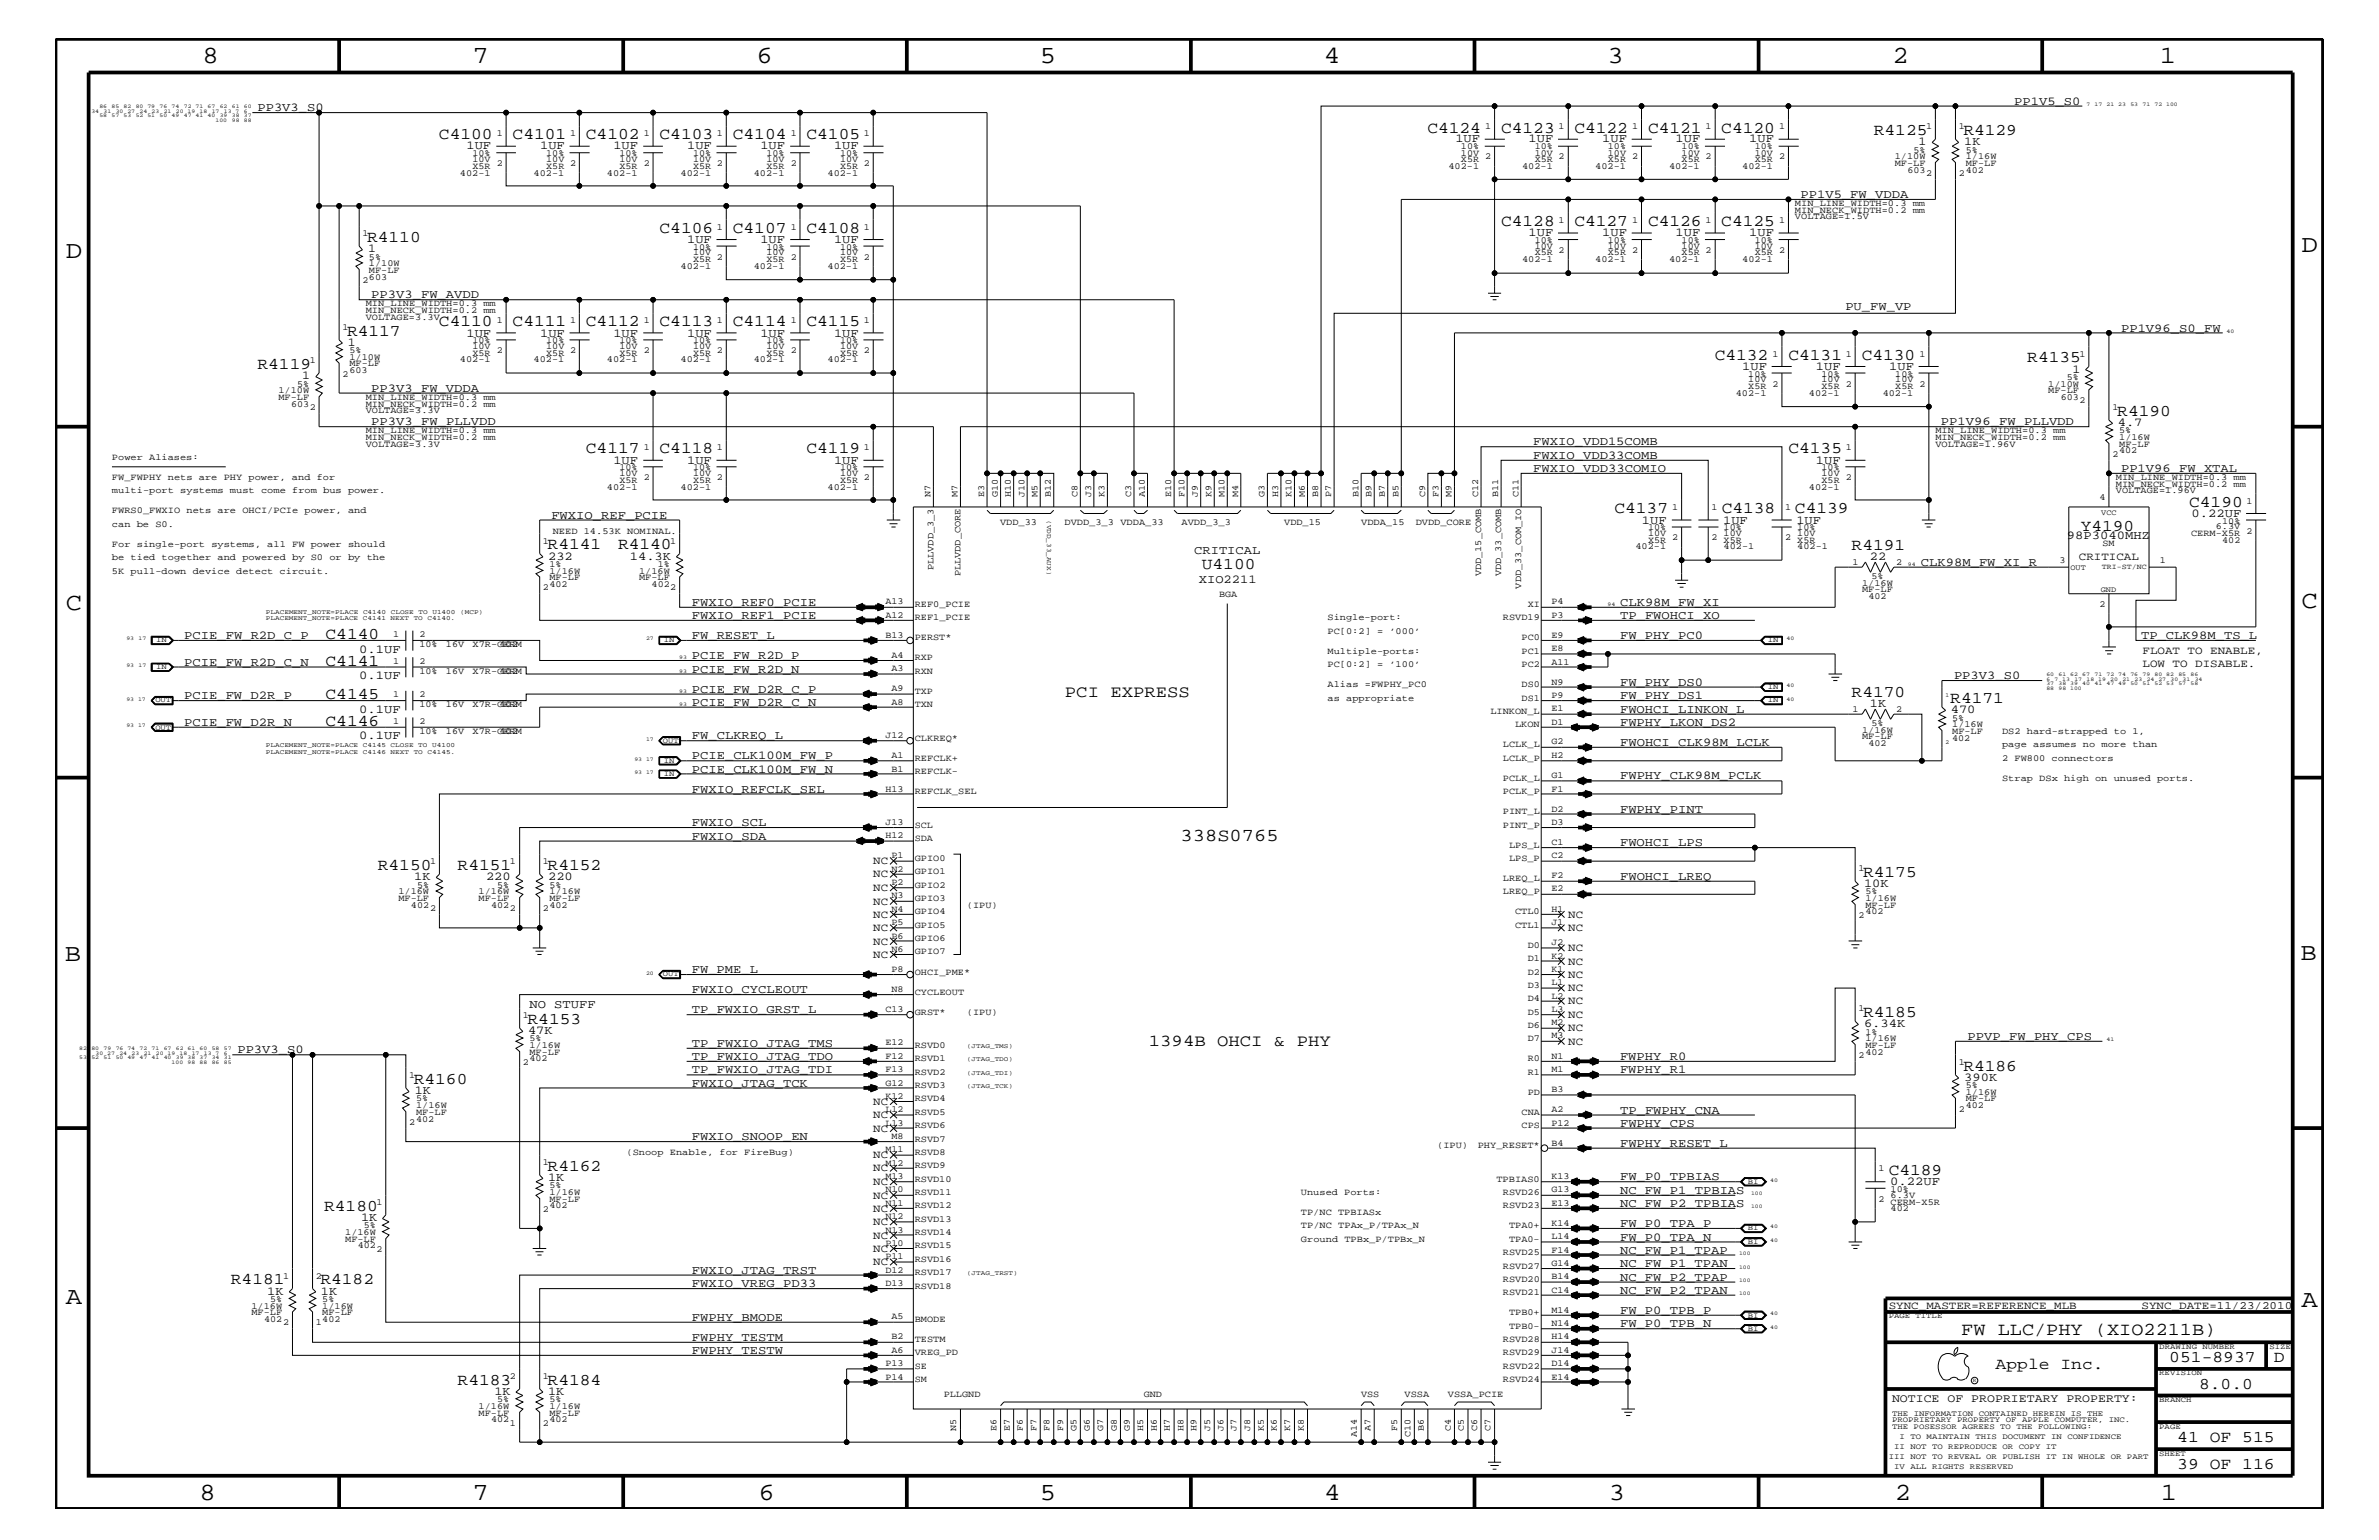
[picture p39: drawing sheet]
<svg xmlns="http://www.w3.org/2000/svg" width="432mm" height="279mm" viewBox="0 0 432 279" stroke-linecap="round" stroke-linejoin="round" font-family="sans-serif">
<defs><g id="words">
<g font-size="4.5">
<text x="36.7" y="11.5">8</text>
<text x="85.8" y="11.5">7</text>
<text x="137.3" y="11.5">6</text>
<text x="188.7" y="11.5">5</text>
<text x="240.3" y="11.5">4</text>
<text x="291.8" y="11.5">3</text>
<text x="343.5" y="11.5">2</text>
<text x="392" y="11.5">1</text>
<text x="11.9" y="46.8">D</text>
<text x="417.7" y="45.7">D</text>
<text x="11.9" y="110.6">C</text>
<text x="417.7" y="110.3">C</text>
<text x="11.8" y="174.3">B</text>
<text x="417.6" y="174.2">B</text>
<text x="11.9" y="236.7">A</text>
<text x="417.7" y="237.1">A</text>
<text x="36.2" y="272.1">8</text>
<text x="85.8" y="272.1">7</text>
<text x="137.7" y="272.1">6</text>
<text x="188.7" y="272.1">5</text>
<text x="240.4" y="272.1">4</text>
<text x="292" y="272.1">3</text>
<text x="343.9" y="272.1">2</text>
<text x="392.2" y="272.1">1</text>
</g>
<g font-size="3.3">
<text x="214.3" y="152.6">338S0765</text>
<text x="356" y="242.3">FW LLC/PHY (XIO2211B)</text>
</g>
<g font-size="3">
<text x="79.7" y="25.3">C4100</text>
<text x="93" y="25.3">C4101</text>
<text x="106.3" y="25.3">C4102</text>
<text x="119.7" y="25.3">C4103</text>
<text x="133" y="25.3">C4104</text>
<text x="146.4" y="25.3">C4105</text>
<text x="259.1" y="24.1">C4124</text>
<text x="272.5" y="24.1">C4123</text>
<text x="285.8" y="24.1">C4122</text>
<text x="299.1" y="24.1">C4121</text>
<text x="312.4" y="24.1">C4120</text>
<text x="340.1" y="24.6">R4125</text>
<text x="356.4" y="24.6">R4129</text>
<text x="272.5" y="41">C4128</text>
<text x="285.8" y="41">C4127</text>
<text x="299.1" y="41">C4126</text>
<text x="312.4" y="41">C4125</text>
<text x="66.6" y="44">R4110</text>
<text x="119.7" y="42.3">C4106</text>
<text x="133" y="42.3">C4107</text>
<text x="146.4" y="42.3">C4108</text>
<text x="79.7" y="59.2">C4110</text>
<text x="93" y="59.2">C4111</text>
<text x="106.3" y="59.2">C4112</text>
<text x="119.7" y="59.2">C4113</text>
<text x="133" y="59.2">C4114</text>
<text x="146.4" y="59.2">C4115</text>
<text x="63" y="60.9">R4117</text>
<text x="311.2" y="65.3">C4132</text>
<text x="324.6" y="65.3">C4131</text>
<text x="337.9" y="65.3">C4130</text>
<text x="368" y="65.7">R4135</text>
<text x="46.7" y="67">R4119</text>
<text x="384.3" y="75.5">R4190</text>
<text x="106.3" y="82.2">C4117</text>
<text x="119.7" y="82.2">C4118</text>
<text x="146.4" y="82.2">C4119</text>
<text x="324.6" y="82.2">C4135</text>
<text x="293" y="93.2">C4137</text>
<text x="312.5" y="93.2">C4138</text>
<text x="325.8" y="93.2">C4139</text>
<text x="397.3" y="92">C4190</text>
<text x="99.4" y="99.7">R4141</text>
<text x="112.2" y="99.7">R4140</text>
<text x="336.1" y="99.9">R4191</text>
<text x="377.7" y="96.4">Y4190</text>
<text x="218.1" y="103.3">U4100</text>
<text x="59.1" y="115.9">C4140</text>
<text x="59.1" y="120.8">C4141</text>
<text x="59.1" y="131.7">C4146</text>
<text x="59.1" y="126.9">C4145</text>
<text x="193.3" y="126.5">PCI EXPRESS</text>
<text x="336.1" y="126.5">R4170</text>
<text x="354" y="127.6">R4171</text>
<text x="68.6" y="157.9">R4150</text>
<text x="83.1" y="157.9">R4151</text>
<text x="99.4" y="157.9">R4152</text>
<text x="338.2" y="159.1">R4175</text>
<text x="95.8" y="185.8">R4153</text>
<text x="338.2" y="184.6">R4185</text>
<text x="208.5" y="189.9">1394B OHCI &amp; PHY</text>
<text x="75.1" y="196.7">R4160</text>
<text x="356.4" y="194.3">R4186</text>
<text x="99.4" y="212.5">R4162</text>
<text x="342.8" y="213.2">C4189</text>
<text x="58.8" y="219.7">R4180</text>
<text x="41.9" y="233">R4181</text>
<text x="58.2" y="233">R4182</text>
<text x="83.1" y="251.2">R4183</text>
<text x="99.4" y="251.2">R4184</text>
<text x="362.2" y="248.4">Apple Inc.</text>
<text x="393.7" y="247.1">051-8937</text>
<text x="399.2" y="252">8.0.0</text>
<text x="412.7" y="247.1">D</text>
<text x="395.2" y="261.6">41 OF 515</text>
<text x="395.2" y="266.6">39 OF 116</text>
</g>
<g font-size="2.2">
<text x="46.7" y="20.2">PP3V3_S0</text>
<text x="365.6" y="19">PP1V5_S0</text>
<text x="84.7" y="27.1">1UF</text>
<text x="98" y="27.1">1UF</text>
<text x="111.3" y="27.1">1UF</text>
<text x="124.7" y="27.1">1UF</text>
<text x="138" y="27.1">1UF</text>
<text x="151.4" y="27.1">1UF</text>
<text x="264.2" y="25.9">1UF</text>
<text x="277.5" y="25.9">1UF</text>
<text x="290.8" y="25.9">1UF</text>
<text x="304.1" y="25.9">1UF</text>
<text x="317.5" y="25.9">1UF</text>
<text x="348.2" y="26.4">1</text>
<text x="356.5" y="26.4">1K</text>
<text x="326.8" y="35.9">PP1V5_FW_VDDA</text>
<text x="66.8" y="45.7">1</text>
<text x="124.7" y="44.1">1UF</text>
<text x="138" y="44.1">1UF</text>
<text x="151.4" y="44.1">1UF</text>
<text x="277.5" y="42.9">1UF</text>
<text x="290.8" y="42.9">1UF</text>
<text x="304.1" y="42.9">1UF</text>
<text x="317.5" y="42.9">1UF</text>
<text x="67.4" y="54.1">PP3V3_FW_AVDD</text>
<text x="334.9" y="56.3">PU_FW_VP</text>
<text x="63.2" y="62.8">1</text>
<text x="84.7" y="61.1">1UF</text>
<text x="98" y="61.1">1UF</text>
<text x="111.3" y="61.1">1UF</text>
<text x="124.7" y="61.1">1UF</text>
<text x="138" y="61.1">1UF</text>
<text x="151.4" y="61.1">1UF</text>
<text x="385" y="60.2">PP1V96_S0_FW</text>
<text x="54.9" y="68.8">1</text>
<text x="67.4" y="71.1">PP3V3_FW_VDDA</text>
<text x="316.2" y="67.1">1UF</text>
<text x="329.6" y="67.1">1UF</text>
<text x="342.9" y="67.1">1UF</text>
<text x="376.2" y="67.6">1</text>
<text x="67.4" y="77.2">PP3V3_FW_PLLVDD</text>
<text x="352.3" y="77.2">PP1V96_FW_PLLVDD</text>
<text x="384.4" y="77.3">4.7</text>
<text x="278.3" y="83.3">FWXIO_VDD33COMB</text>
<text x="278.3" y="80.8">FWXIO_VDD15COMB</text>
<text x="111.3" y="84.1">1UF</text>
<text x="124.7" y="84.1">1UF</text>
<text x="151.4" y="84.1">1UF</text>
<text x="278.3" y="85.6">FWXIO_VDD33COMIO</text>
<text x="329.6" y="84.1">1UF</text>
<text x="385" y="85.6">PP1V96_FW_XTAL</text>
<text x="100.1" y="94.2">FWXIO_REF_PCIE</text>
<text x="298" y="95">1UF</text>
<text x="312.8" y="95">1UF</text>
<text x="326.1" y="95">1UF</text>
<text x="397.8" y="93.8">0.22UF</text>
<text x="99.5" y="101.5">232</text>
<text x="114.3" y="101.5">14.3K</text>
<text x="216.7" y="100.4">CRITICAL</text>
<text x="339.4" y="101.5">22</text>
<text x="375.2" y="97.8">98P3040MHZ</text>
<text x="217.6" y="105.8">XIO2211</text>
<text x="348.7" y="102.6">CLK98M_FW_XI_R</text>
<text x="125.6" y="112.3">FWXIO_REF1_PCIE</text>
<text x="125.6" y="109.9">FWXIO_REF0_PCIE</text>
<text x="294" y="109.9">CLK98M_FW_XI</text>
<text x="294" y="112.3">TP_FWOHCI_XO</text>
<text x="33.4" y="115.9">PCIE_FW_R2D_C_P</text>
<text x="65.2" y="118.4">0.1UF</text>
<text x="125.6" y="119.6">PCIE_FW_R2D_P</text>
<text x="125.6" y="115.9">FW_RESET_L</text>
<text x="294" y="115.9">FW_PHY_PC0</text>
<text x="388.6" y="115.9">TP_CLK98M_TS_L</text>
<text x="33.4" y="120.8">PCIE_FW_R2D_C_N</text>
<text x="65.2" y="123.2">0.1UF</text>
<text x="125.6" y="125.7">PCIE_FW_D2R_C_P</text>
<text x="125.6" y="122">PCIE_FW_R2D_N</text>
<text x="294" y="124.4">FW_PHY_DS0</text>
<text x="354.7" y="123.2">PP3V3_S0</text>
<text x="33.4" y="126.9">PCIE_FW_D2R_P</text>
<text x="33.4" y="131.7">PCIE_FW_D2R_N</text>
<text x="65.2" y="129.3">0.1UF</text>
<text x="125.6" y="128">PCIE_FW_D2R_C_N</text>
<text x="294" y="131.7">FWPHY_LKON_DS2</text>
<text x="294" y="129.3">FWOHCI_LINKON_L</text>
<text x="294" y="126.9">FW_PHY_DS1</text>
<text x="339.4" y="128.2">1K</text>
<text x="354.1" y="129.4">470</text>
<text x="65.2" y="134.1">0.1UF</text>
<text x="125.6" y="137.8">PCIE_CLK100M_FW_P</text>
<text x="125.6" y="134.1">FW_CLKREQ_L</text>
<text x="294" y="135.3">FWOHCI_CLK98M_LCLK</text>
<text x="125.6" y="143.9">FWXIO_REFCLK_SEL</text>
<text x="125.6" y="140.2">PCIE_CLK100M_FW_N</text>
<text x="294" y="141.4">FWPHY_CLK98M_PCLK</text>
<text x="125.6" y="149.9">FWXIO_SCL</text>
<text x="294" y="147.5">FWPHY_PINT</text>
<text x="125.6" y="152.3">FWXIO_SDA</text>
<text x="294" y="153.5">FWOHCI_LPS</text>
<text x="75.2" y="159.7">1K</text>
<text x="88.2" y="159.7">220</text>
<text x="99.5" y="159.7">220</text>
<text x="294" y="159.6">FWOHCI_LREQ</text>
<text x="338.3" y="160.9">10K</text>
<text x="125.6" y="176.6">FW_PME_L</text>
<text x="96.1" y="182.9">NO STUFF</text>
<text x="125.6" y="183.8">TP_FWXIO_GRST_L</text>
<text x="125.6" y="180.2">FWXIO_CYCLEOUT</text>
<text x="43.1" y="191.1">PP3V3_S0</text>
<text x="95.8" y="187.6">47K</text>
<text x="125.6" y="189.9">TP_FWXIO_JTAG_TMS</text>
<text x="338.3" y="186.4">6.34K</text>
<text x="357.1" y="188.7">PPVP_FW_PHY_CPS</text>
<text x="125.6" y="197.2">FWXIO_JTAG_TCK</text>
<text x="125.6" y="194.8">TP_FWXIO_JTAG_TDI</text>
<text x="125.6" y="192.3">TP_FWXIO_JTAG_TDO</text>
<text x="294" y="194.8">FWPHY_R1</text>
<text x="294" y="192.3">FWPHY_R0</text>
<text x="356.5" y="196.1">390K</text>
<text x="75.3" y="198.5">1K</text>
<text x="294" y="202">TP_FWPHY_CNA</text>
<text x="125.6" y="206.9">FWXIO_SNOOP_EN</text>
<text x="294" y="208.1">FWPHY_RESET_L</text>
<text x="294" y="204.4">FWPHY_CPS</text>
<text x="99.5" y="214.2">1K</text>
<text x="294" y="214.2">FW_P0_TPBIAS</text>
<text x="343.1" y="215">0.22UF</text>
<text x="65.5" y="221.5">1K</text>
<text x="294" y="216.6">NC_FW_P1_TPBIAS</text>
<text x="294" y="219">NC_FW_P2_TPBIAS</text>
<text x="294" y="222.6">FW_P0_TPA_P</text>
<text x="294" y="225.1">FW_P0_TPA_N</text>
<text x="294" y="227.5">NC_FW_P1_TPAP</text>
<text x="125.6" y="233.5">FWXIO_VREG_PD33</text>
<text x="125.6" y="231.1">FWXIO_JTAG_TRST</text>
<text x="294" y="229.9">NC_FW_P1_TPAN</text>
<text x="294" y="232.4">NC_FW_P2_TPAP</text>
<text x="48.5" y="234.9">1K</text>
<text x="58.3" y="234.9">1K</text>
<text x="125.6" y="239.6">FWPHY_BMODE</text>
<text x="294" y="238.4">FW_P0_TPB_P</text>
<text x="294" y="234.7">NC_FW_P2_TPAN</text>
<text x="125.6" y="243.3">FWPHY_TESTM</text>
<text x="125.6" y="245.6">FWPHY_TESTW</text>
<text x="294" y="240.8">FW_P0_TPB_N</text>
<text x="89.7" y="253.1">1K</text>
<text x="99.5" y="253.1">1K</text>
</g>
<text font-size="2.1" x="343.4" y="254.4">NOTICE OF PROPRIETARY PROPERTY:</text>
<g font-size="2">
<text x="377.3" y="101.6">CRITICAL</text>
<text x="388.9" y="118.6">FLOAT TO ENABLE,</text>
<text x="388.9" y="121">LOW TO DISABLE.</text>
<text x="158.5" y="161.7">NC</text>
<text x="158.5" y="159.2">NC</text>
<text x="158.5" y="156.8">NC</text>
<text x="158.5" y="166.5">NC</text>
<text x="158.5" y="164.1">NC</text>
<text x="284.6" y="166.5">NC</text>
<text x="158.5" y="173.8">NC</text>
<text x="158.5" y="171.4">NC</text>
<text x="158.5" y="168.9">NC</text>
<text x="284.6" y="172.6">NC</text>
<text x="284.6" y="168.9">NC</text>
<text x="284.6" y="179.9">NC</text>
<text x="284.6" y="177.4">NC</text>
<text x="284.6" y="175">NC</text>
<text x="284.6" y="184.7">NC</text>
<text x="284.6" y="182.2">NC</text>
<text x="284.6" y="189.5">NC</text>
<text x="284.6" y="187.1">NC</text>
<text x="158.5" y="202.9">NC</text>
<text x="158.5" y="200.4">NC</text>
<text x="158.5" y="205.3">NC</text>
<text x="158.5" y="215">NC</text>
<text x="158.5" y="212.5">NC</text>
<text x="158.5" y="210.2">NC</text>
<text x="158.5" y="219.8">NC</text>
<text x="158.5" y="217.5">NC</text>
<text x="158.5" y="227.1">NC</text>
<text x="158.5" y="224.7">NC</text>
<text x="158.5" y="222.3">NC</text>
<text x="158.5" y="229.6">NC</text>
<text x="342.8" y="237.4">SYNC_MASTER=REFERENCE_MLB</text>
<text x="388.7" y="237.4">SYNC_DATE=11/23/2010</text>
</g>
<g font-size="1.7">
<text x="269.6" y="23.5">1</text>
<text x="282.9" y="23.5">1</text>
<text x="296.2" y="23.5">1</text>
<text x="309.5" y="23.5">1</text>
<text x="322.9" y="23.5">1</text>
<text x="349.6" y="23.5">1</text>
<text x="355.5" y="23.5">1</text>
<text x="85.8" y="28.3">10%</text>
<text x="85.8" y="29.4">10V</text>
<text x="90.2" y="24.7">1</text>
<text x="99.1" y="28.3">10%</text>
<text x="99.1" y="29.4">10V</text>
<text x="103.5" y="24.7">1</text>
<text x="112.4" y="29.4">10V</text>
<text x="112.4" y="28.3">10%</text>
<text x="116.8" y="24.7">1</text>
<text x="125.8" y="28.3">10%</text>
<text x="125.8" y="29.4">10V</text>
<text x="130.1" y="24.7">1</text>
<text x="139.1" y="29.4">10V</text>
<text x="139.1" y="28.3">10%</text>
<text x="143.5" y="24.7">1</text>
<text x="152.5" y="28.3">10%</text>
<text x="152.5" y="29.4">10V</text>
<text x="156.8" y="24.7">1</text>
<text x="265.2" y="27.1">10%</text>
<text x="265.2" y="29.4">X5R</text>
<text x="265.2" y="28.2">10V</text>
<text x="269.6" y="28.9">2</text>
<text x="278.6" y="27.1">10%</text>
<text x="278.6" y="29.4">X5R</text>
<text x="278.6" y="28.2">10V</text>
<text x="282.9" y="28.9">2</text>
<text x="291.8" y="27.1">10%</text>
<text x="291.8" y="29.4">X5R</text>
<text x="291.8" y="28.2">10V</text>
<text x="296.2" y="28.9">2</text>
<text x="305.2" y="29.4">X5R</text>
<text x="305.2" y="28.2">10V</text>
<text x="305.2" y="27.1">10%</text>
<text x="309.5" y="28.9">2</text>
<text x="318.5" y="27.1">10%</text>
<text x="318.5" y="29.4">X5R</text>
<text x="318.5" y="28.2">10V</text>
<text x="322.9" y="28.9">2</text>
<text x="343.9" y="28.9">1/10W</text>
<text x="347.3" y="27.7">5%</text>
<text x="356.8" y="28.9">1/16W</text>
<text x="356.8" y="27.7">5%</text>
<text x="83.5" y="31.9">402-1</text>
<text x="85.8" y="30.6">X5R</text>
<text x="90.2" y="30.2">2</text>
<text x="96.9" y="31.9">402-1</text>
<text x="99.1" y="30.6">X5R</text>
<text x="103.5" y="30.2">2</text>
<text x="110.2" y="31.9">402-1</text>
<text x="112.4" y="30.6">X5R</text>
<text x="116.8" y="30.2">2</text>
<text x="123.5" y="31.9">402-1</text>
<text x="125.8" y="30.6">X5R</text>
<text x="130.1" y="30.2">2</text>
<text x="136.8" y="31.9">402-1</text>
<text x="139.1" y="30.6">X5R</text>
<text x="143.5" y="30.2">2</text>
<text x="150.2" y="31.9">402-1</text>
<text x="152.5" y="30.6">X5R</text>
<text x="156.8" y="30.2">2</text>
<text x="262.9" y="30.6">402-1</text>
<text x="276.3" y="30.6">402-1</text>
<text x="289.6" y="30.6">402-1</text>
<text x="302.9" y="30.6">402-1</text>
<text x="316.2" y="30.6">402-1</text>
<text x="343.9" y="30.2">MF-LF</text>
<text x="346.2" y="31.4">603</text>
<text x="349.6" y="31.9">2</text>
<text x="355.5" y="31.9">2</text>
<text x="356.8" y="31.4">402</text>
<text x="356.8" y="30.2">MF-LF</text>
<text x="130.1" y="41.7">1</text>
<text x="143.5" y="41.7">1</text>
<text x="156.8" y="41.7">1</text>
<text x="282.9" y="40.4">1</text>
<text x="296.2" y="40.4">1</text>
<text x="309.5" y="40.4">1</text>
<text x="322.9" y="40.4">1</text>
<text x="325.8" y="38.6">MIN_NECK_WIDTH=0.2 mm</text>
<text x="325.8" y="37.4">MIN_LINE_WIDTH=0.3 mm</text>
<text x="325.8" y="39.8">VOLTAGE=1.5V</text>
<text x="65.8" y="42.9">1</text>
<text x="67" y="47.1">5%</text>
<text x="125.8" y="45.3">10%</text>
<text x="125.8" y="47.6">X5R</text>
<text x="125.8" y="46.3">10V</text>
<text x="130.1" y="47.1">2</text>
<text x="139.1" y="47.6">X5R</text>
<text x="139.1" y="46.3">10V</text>
<text x="139.1" y="45.3">10%</text>
<text x="143.5" y="47.1">2</text>
<text x="152.5" y="45.3">10%</text>
<text x="152.5" y="47.6">X5R</text>
<text x="152.5" y="46.3">10V</text>
<text x="156.8" y="47.1">2</text>
<text x="276.3" y="47.6">402-1</text>
<text x="278.6" y="46.3">X5R</text>
<text x="278.6" y="45.2">10V</text>
<text x="278.6" y="44.1">10%</text>
<text x="282.9" y="45.9">2</text>
<text x="289.6" y="47.6">402-1</text>
<text x="291.8" y="44.1">10%</text>
<text x="291.8" y="46.3">X5R</text>
<text x="291.8" y="45.2">10V</text>
<text x="296.2" y="45.9">2</text>
<text x="302.9" y="47.6">402-1</text>
<text x="305.2" y="46.3">X5R</text>
<text x="305.2" y="45.2">10V</text>
<text x="305.2" y="44.1">10%</text>
<text x="309.5" y="45.9">2</text>
<text x="316.2" y="47.6">402-1</text>
<text x="318.5" y="44.1">10%</text>
<text x="318.5" y="46.3">X5R</text>
<text x="318.5" y="45.2">10V</text>
<text x="322.9" y="45.9">2</text>
<text x="65.8" y="51.3">2</text>
<text x="67" y="48.3">1/10W</text>
<text x="67" y="50.7">603</text>
<text x="67" y="49.6">MF-LF</text>
<text x="123.5" y="48.8">402-1</text>
<text x="136.8" y="48.8">402-1</text>
<text x="150.2" y="48.8">402-1</text>
<text x="62.1" y="59.8">1</text>
<text x="66.4" y="56.8">MIN_NECK_WIDTH=0.2 mm</text>
<text x="66.4" y="55.6">MIN_LINE_WIDTH=0.3 mm</text>
<text x="66.4" y="58">VOLTAGE=3.3V</text>
<text x="90.2" y="58.6">1</text>
<text x="103.5" y="58.6">1</text>
<text x="116.8" y="58.6">1</text>
<text x="130.1" y="58.6">1</text>
<text x="143.5" y="58.6">1</text>
<text x="156.8" y="58.6">1</text>
<text x="56.2" y="65.9">1</text>
<text x="63.4" y="65.3">1/10W</text>
<text x="63.4" y="64">5%</text>
<text x="83.5" y="65.7">402-1</text>
<text x="85.8" y="62.3">10%</text>
<text x="85.8" y="64.5">X5R</text>
<text x="85.8" y="63.4">10V</text>
<text x="90.2" y="64">2</text>
<text x="96.9" y="65.7">402-1</text>
<text x="99.1" y="64.5">X5R</text>
<text x="99.1" y="63.4">10V</text>
<text x="99.1" y="62.3">10%</text>
<text x="103.5" y="64">2</text>
<text x="110.2" y="65.7">402-1</text>
<text x="112.4" y="64.5">X5R</text>
<text x="112.4" y="63.4">10V</text>
<text x="112.4" y="62.3">10%</text>
<text x="116.8" y="64">2</text>
<text x="123.5" y="65.7">402-1</text>
<text x="125.8" y="64.5">X5R</text>
<text x="125.8" y="63.4">10V</text>
<text x="125.8" y="62.3">10%</text>
<text x="130.1" y="64">2</text>
<text x="136.8" y="65.7">402-1</text>
<text x="139.1" y="64.5">X5R</text>
<text x="139.1" y="63.4">10V</text>
<text x="139.1" y="62.3">10%</text>
<text x="143.5" y="64">2</text>
<text x="150.2" y="65.7">402-1</text>
<text x="152.5" y="64.5">X5R</text>
<text x="152.5" y="63.4">10V</text>
<text x="152.5" y="62.3">10%</text>
<text x="156.8" y="64">2</text>
<text x="321.7" y="64.7">1</text>
<text x="335" y="64.7">1</text>
<text x="348.4" y="64.7">1</text>
<text x="377.4" y="64.7">1</text>
<text x="50.5" y="71.3">1/10W</text>
<text x="53.9" y="70.1">5%</text>
<text x="62.1" y="68.4">2</text>
<text x="63.4" y="67.7">603</text>
<text x="63.4" y="66.5">MF-LF</text>
<text x="315" y="71.8">402-1</text>
<text x="317.3" y="70.6">X5R</text>
<text x="317.3" y="69.4">10V</text>
<text x="317.3" y="68.4">10%</text>
<text x="321.7" y="70.1">2</text>
<text x="328.3" y="71.8">402-1</text>
<text x="330.6" y="70.6">X5R</text>
<text x="330.6" y="69.4">10V</text>
<text x="330.6" y="68.4">10%</text>
<text x="335" y="70.1">2</text>
<text x="341.7" y="71.8">402-1</text>
<text x="344" y="70.6">X5R</text>
<text x="344" y="69.4">10V</text>
<text x="344" y="68.4">10%</text>
<text x="348.4" y="70.1">2</text>
<text x="371.8" y="70.1">1/10W</text>
<text x="371.8" y="71.3">MF-LF</text>
<text x="375.2" y="68.9">5%</text>
<text x="50.5" y="72.6">MF-LF</text>
<text x="52.8" y="73.8">603</text>
<text x="56.2" y="74.4">2</text>
<text x="66.4" y="73.8">MIN_NECK_WIDTH=0.2 mm</text>
<text x="66.4" y="72.6">MIN_LINE_WIDTH=0.3 mm</text>
<text x="66.4" y="75">VOLTAGE=3.3V</text>
<text x="374.1" y="72.6">603</text>
<text x="377.4" y="73.2">2</text>
<text x="383.5" y="74.4">1</text>
<text x="20.3" y="83.5">Power Aliases:</text>
<text x="66.4" y="79.9">MIN_NECK_WIDTH=0.2 mm</text>
<text x="66.4" y="78.6">MIN_LINE_WIDTH=0.3 mm</text>
<text x="66.4" y="81.1">VOLTAGE=3.3V</text>
<text x="116.8" y="81.6">1</text>
<text x="130.1" y="81.6">1</text>
<text x="156.8" y="81.6">1</text>
<text x="335" y="81.6">1</text>
<text x="351.3" y="79.9">MIN_NECK_WIDTH=0.2 mm</text>
<text x="351.3" y="78.6">MIN_LINE_WIDTH=0.3 mm</text>
<text x="351.3" y="81.1">VOLTAGE=1.96V</text>
<text x="383.5" y="82.8">2</text>
<text x="384.6" y="82.2">402</text>
<text x="384.6" y="79.9">1/16W</text>
<text x="384.6" y="78.6">5%</text>
<text x="384.6" y="81.1">MF-LF</text>
<text x="20.3" y="87.1">FW_FWPHY nets are PHY power, and for</text>
<text x="20.3" y="89.5">multi-port systems must come from bus power.</text>
<text x="110.2" y="88.8">402-1</text>
<text x="112.4" y="85.3">10%</text>
<text x="112.4" y="87.6">X5R</text>
<text x="112.4" y="86.4">10V</text>
<text x="116.8" y="87.1">2</text>
<text x="123.5" y="88.8">402-1</text>
<text x="125.8" y="85.3">10%</text>
<text x="125.8" y="87.6">X5R</text>
<text x="125.8" y="86.4">10V</text>
<text x="130.1" y="87.1">2</text>
<text x="150.2" y="88.8">402-1</text>
<text x="152.5" y="87.6">X5R</text>
<text x="152.5" y="86.4">10V</text>
<text x="152.5" y="85.3">10%</text>
<text x="156.8" y="87.1">2</text>
<text x="328.3" y="88.8">402-1</text>
<text x="330.6" y="85.3">10%</text>
<text x="330.6" y="87.6">X5R</text>
<text x="330.6" y="86.4">10V</text>
<text x="335" y="87.1">2</text>
<text x="384" y="88.3">MIN_NECK_WIDTH=0.2 mm</text>
<text x="384" y="87.1">MIN_LINE_WIDTH=0.3 mm</text>
<text x="384" y="89.5">VOLTAGE=1.96V</text>
<text x="20.3" y="93.2">FWRS0_FWXIO nets are OHCI/PCIe power, and</text>
<text x="20.3" y="95.6">can be S0.</text>
<text x="168.9" y="90.1" transform="rotate(-90 168.9 90.1)">N7</text>
<text x="173.8" y="90.1" transform="rotate(-90 173.8 90.1)">M7</text>
<text x="178.6" y="90.1" transform="rotate(-90 178.6 90.1)">E3</text>
<text x="181.1" y="90.1" transform="rotate(-90 181.1 90.1)">G10</text>
<text x="181.5" y="95.2">VDD_33</text>
<text x="183.5" y="90.1" transform="rotate(-90 183.5 90.1)">H10</text>
<text x="185.9" y="90.1" transform="rotate(-90 185.9 90.1)">J10</text>
<text x="188.3" y="90.1" transform="rotate(-90 188.3 90.1)">M5</text>
<text x="190.8" y="90.1" transform="rotate(-90 190.8 90.1)">B12</text>
<text x="193.2" y="95.2">DVDD_3_3 VDDA_33</text>
<text x="195.6" y="90.1" transform="rotate(-90 195.6 90.1)">C8</text>
<text x="198" y="90.1" transform="rotate(-90 198 90.1)">J3</text>
<text x="200.5" y="90.1" transform="rotate(-90 200.5 90.1)">K3</text>
<text x="205.3" y="90.1" transform="rotate(-90 205.3 90.1)">C3</text>
<text x="207.8" y="90.1" transform="rotate(-90 207.8 90.1)">A10</text>
<text x="212.6" y="90.1" transform="rotate(-90 212.6 90.1)">E10</text>
<text x="214.5" y="95.2">AVDD_3_3</text>
<text x="215" y="90.1" transform="rotate(-90 215 90.1)">F10</text>
<text x="217.4" y="90.1" transform="rotate(-90 217.4 90.1)">J9</text>
<text x="219.9" y="90.1" transform="rotate(-90 219.9 90.1)">K9</text>
<text x="222.2" y="90.1" transform="rotate(-90 222.2 90.1)">M10</text>
<text x="224.7" y="90.1" transform="rotate(-90 224.7 90.1)">M4</text>
<text x="229.5" y="90.1" transform="rotate(-90 229.5 90.1)">G3</text>
<text x="232" y="90.1" transform="rotate(-90 232 90.1)">H3</text>
<text x="233.1" y="95.2">VDD_15</text>
<text x="234.4" y="90.1" transform="rotate(-90 234.4 90.1)">K10</text>
<text x="236.8" y="90.1" transform="rotate(-90 236.8 90.1)">M6</text>
<text x="239.3" y="90.1" transform="rotate(-90 239.3 90.1)">B8</text>
<text x="241.6" y="90.1" transform="rotate(-90 241.6 90.1)">P7</text>
<text x="246.5" y="90.1" transform="rotate(-90 246.5 90.1)">B10</text>
<text x="247.1" y="95.2">VDDA_15</text>
<text x="248.9" y="90.1" transform="rotate(-90 248.9 90.1)">B9</text>
<text x="251.4" y="90.1" transform="rotate(-90 251.4 90.1)">B7</text>
<text x="253.8" y="90.1" transform="rotate(-90 253.8 90.1)">B5</text>
<text x="257" y="95.2">DVDD_CORE</text>
<text x="258.7" y="90.1" transform="rotate(-90 258.7 90.1)">C9</text>
<text x="261.1" y="90.1" transform="rotate(-90 261.1 90.1)">F3</text>
<text x="263.5" y="90.1" transform="rotate(-90 263.5 90.1)">M9</text>
<text x="268.3" y="90.1" transform="rotate(-90 268.3 90.1)">C12</text>
<text x="271.9" y="90.1" transform="rotate(-90 271.9 90.1)">B11</text>
<text x="275.6" y="90.1" transform="rotate(-90 275.6 90.1)">C11</text>
<text x="303.5" y="92.6">1</text>
<text x="310.6" y="92.6">1</text>
<text x="324" y="92.6">1</text>
<text x="381.1" y="90.7">4</text>
<text x="403.4" y="95">10%</text>
<text x="407.8" y="91.4">1</text>
<text x="20.3" y="99.3">For single-port systems, all FW power should</text>
<text x="20.3" y="101.6">be tied together and powered by S0 or by the</text>
<text x="98.6" y="98.7">1</text>
<text x="100.3" y="96.8">NEED 14.53K NOMINAL.</text>
<text x="121.7" y="98.7">1</text>
<text x="296.8" y="99.7">402-1</text>
<text x="299.1" y="96.2">10%</text>
<text x="299.1" y="98.5">X5R</text>
<text x="299.1" y="97.3">10V</text>
<text x="303.5" y="98">2</text>
<text x="310.6" y="98">2</text>
<text x="312.8" y="99.7">402-1</text>
<text x="312.8" y="98.5">X5R</text>
<text x="312.8" y="97.3">10V</text>
<text x="312.8" y="96.2">10%</text>
<text x="324" y="98">2</text>
<text x="326.2" y="96.2">10%</text>
<text x="326.2" y="99.7">402-1</text>
<text x="326.2" y="98.5">X5R</text>
<text x="326.2" y="97.3">10V</text>
<text x="381.6" y="99.1">SM</text>
<text x="397.7" y="97.3">CERM-X5R</text>
<text x="402.2" y="96">6.3V</text>
<text x="403.4" y="98.5">402</text>
<text x="407.8" y="96.8">2</text>
<text x="20.3" y="104.1">5K pull-down device detect circuit.</text>
<text x="98.6" y="107.1">2</text>
<text x="99.7" y="106.5">402</text>
<text x="99.7" y="104.1">1/16W</text>
<text x="99.7" y="102.9">1%</text>
<text x="99.7" y="105.3">MF-LF</text>
<text x="116" y="104.1">1/16W</text>
<text x="116" y="105.3">MF-LF</text>
<text x="118.3" y="106.5">402</text>
<text x="119.4" y="102.9">1%</text>
<text x="121.7" y="107.1">2</text>
<text x="169.4" y="103.5" transform="rotate(-90 169.4 103.5)">PLLVDD_3_3</text>
<text x="174.3" y="104.6" transform="rotate(-90 174.3 104.6)">PLLVDD_CORE</text>
<text x="268.8" y="104.6" transform="rotate(-90 268.8 104.6)">VDD_15_COMB</text>
<text x="272.5" y="104.6" transform="rotate(-90 272.5 104.6)">VDD_33_COMB</text>
<text x="276.1" y="106.8" transform="rotate(-90 276.1 106.8)">VDD_33_COM_IO</text>
<text x="336.2" y="102.5">1</text>
<text x="338" y="106.3">1/16W</text>
<text x="338" y="107.5">MF-LF</text>
<text x="339.7" y="105">5%</text>
<text x="344.2" y="102.5">2</text>
<text x="373.8" y="102.2">3</text>
<text x="392" y="102.2">1</text>
<text x="160.7" y="109.7">A13</text>
<text x="160.7" y="112">A12</text>
<text x="166" y="112.6">REF1_PCIE</text>
<text x="166" y="110.2">REF0_PCIE</text>
<text x="221.3" y="108.2">BGA</text>
<text x="241" y="112.6">Single-port:</text>
<text x="272.8" y="112.6">RSVD19</text>
<text x="277.3" y="110.2">XI</text>
<text x="281.6" y="112">P3</text>
<text x="281.6" y="109.7">P4</text>
<text x="339.1" y="108.7">402</text>
<text x="381.1" y="110.2">2</text>
<text x="71.4" y="115.6">1</text>
<text x="76.1" y="117.4">10%</text>
<text x="76.1" y="115.6">2</text>
<text x="80.9" y="117.4">16V</text>
<text x="85.8" y="117.4">X7R-CERM</text>
<text x="90.7" y="117.4">402</text>
<text x="160.7" y="115.7">B13</text>
<text x="161.8" y="119.3">A4</text>
<text x="166" y="119.8">RXP</text>
<text x="166" y="116.2">PERST*</text>
<text x="241" y="118.6">Multiple-ports:</text>
<text x="241" y="115">PC[0:2] = ’000’</text>
<text x="276.2" y="118.6">PC1</text>
<text x="276.2" y="116.2">PC0</text>
<text x="281.6" y="115.7">E9</text>
<text x="281.6" y="118.1">E8</text>
<text x="71.4" y="120.4">1</text>
<text x="76.1" y="122.3">10%</text>
<text x="76.1" y="120.4">2</text>
<text x="80.9" y="122.3">16V</text>
<text x="85.8" y="122.3">X7R-CERM</text>
<text x="90.7" y="122.3">402</text>
<text x="161.8" y="121.8">A3</text>
<text x="161.8" y="125.4">A9</text>
<text x="166" y="125.9">TXP</text>
<text x="166" y="122.3">RXN</text>
<text x="241" y="124.7">Alias =FWPHY_PC0</text>
<text x="241" y="121">PC[0:2] = ’100’</text>
<text x="276.2" y="121">PC2</text>
<text x="276.2" y="124.7">DS0</text>
<text x="281.6" y="124.2">N9</text>
<text x="281.6" y="120.6">A11</text>
<text x="71.4" y="131.3">1</text>
<text x="71.4" y="126.5">1</text>
<text x="76.1" y="128.3">10%</text>
<text x="76.1" y="131.3">2</text>
<text x="76.1" y="126.5">2</text>
<text x="80.9" y="128.3">16V</text>
<text x="85.8" y="128.3">X7R-CERM</text>
<text x="90.7" y="128.3">402</text>
<text x="161.8" y="127.9">A8</text>
<text x="166" y="128.3">TXN</text>
<text x="241" y="127.1">as appropriate</text>
<text x="270.5" y="129.6">LINKON_L</text>
<text x="275" y="131.9">LKON</text>
<text x="276.2" y="127.1">DS1</text>
<text x="281.6" y="126.6">P9</text>
<text x="281.6" y="129.1">E1</text>
<text x="281.6" y="131.5">D1</text>
<text x="336.2" y="129.1">1</text>
<text x="339.7" y="131.7">5%</text>
<text x="344.2" y="129.1">2</text>
<text x="354.3" y="131.9">1/16W</text>
<text x="354.3" y="130.8">5%</text>
<text x="76.1" y="133.2">10%</text>
<text x="80.9" y="133.2">16V</text>
<text x="85.8" y="133.2">X7R-CERM</text>
<text x="90.7" y="133.2">402</text>
<text x="160.7" y="133.9">J12</text>
<text x="161.8" y="137.5">A1</text>
<text x="166" y="134.4">CLKREQ*</text>
<text x="272.8" y="135.6">LCLK_L</text>
<text x="281.6" y="135.1">G2</text>
<text x="281.6" y="137.5">H2</text>
<text x="338" y="133">1/16W</text>
<text x="338" y="134.1">MF-LF</text>
<text x="339.1" y="135.3">402</text>
<text x="354.3" y="134.4">402</text>
<text x="354.3" y="133.2">MF-LF</text>
<text x="363.4" y="133.2">DS2 hard-strapped to 1,</text>
<text x="363.4" y="135.6">page assumes no more than</text>
<text x="160.7" y="143.6">H13</text>
<text x="161.8" y="140">B1</text>
<text x="166" y="138">REFCLK+</text>
<text x="166" y="140.4">REFCLK-</text>
<text x="272.8" y="141.7">PCLK_L</text>
<text x="272.8" y="138">LCLK_P</text>
<text x="281.6" y="141.2">G1</text>
<text x="281.6" y="143.6">F1</text>
<text x="363.4" y="138">2 FW800 connectors</text>
<text x="363.4" y="141.7">Strap DSx high on unused ports.</text>
<text x="160.7" y="149.6">J13</text>
<text x="166" y="144">REFCLK_SEL</text>
<text x="272.8" y="147.7">PINT_L</text>
<text x="272.8" y="144">PCLK_P</text>
<text x="281.6" y="147.3">D2</text>
<text x="281.6" y="149.6">D3</text>
<text x="160.7" y="152.1">H12</text>
<text x="161.8" y="155.7">P1</text>
<text x="166" y="152.6">SDA</text>
<text x="166" y="150.1">SCL</text>
<text x="272.8" y="150.1">PINT_P</text>
<text x="273.9" y="153.8">LPS_L</text>
<text x="281.6" y="153.3">C1</text>
<text x="281.6" y="155.7">C2</text>
<text x="75.7" y="161.1">5%</text>
<text x="78.1" y="156.8">1</text>
<text x="90.3" y="161.1">5%</text>
<text x="92.5" y="156.8">1</text>
<text x="98.6" y="156.8">1</text>
<text x="99.7" y="161.1">5%</text>
<text x="161.8" y="158.2">N2</text>
<text x="161.8" y="160.6">P2</text>
<text x="166" y="161.1">GPIO2</text>
<text x="166" y="158.6">GPIO1</text>
<text x="166" y="156.2">GPIO0</text>
<text x="272.8" y="159.9">LREQ_L</text>
<text x="273.9" y="156.2">LPS_P</text>
<text x="281.6" y="159.4">F2</text>
<text x="281.6" y="161.7">E2</text>
<text x="337.3" y="158">1</text>
<text x="72.3" y="162.2">1/16W</text>
<text x="72.3" y="163.5">MF-LF</text>
<text x="74.6" y="164.7">402</text>
<text x="78.1" y="165.3">2</text>
<text x="86.9" y="162.2">1/16W</text>
<text x="86.9" y="163.5">MF-LF</text>
<text x="89.2" y="164.7">402</text>
<text x="92.5" y="165.3">2</text>
<text x="98.6" y="165.3">2</text>
<text x="99.7" y="164.7">402</text>
<text x="99.7" y="162.2">1/16W</text>
<text x="99.7" y="163.5">MF-LF</text>
<text x="161.8" y="163">N3</text>
<text x="161.8" y="165.4">N4</text>
<text x="161.8" y="167.8">P5</text>
<text x="166" y="165.9">GPIO4</text>
<text x="166" y="163.5">GPIO3</text>
<text x="175.5" y="164.7">(IPU)</text>
<text x="272.8" y="162.2">LREQ_P</text>
<text x="275" y="165.9">CTL0</text>
<text x="281.6" y="165.4">H1</text>
<text x="281.6" y="167.8">J1</text>
<text x="337.3" y="166.5">2</text>
<text x="338.6" y="163.5">1/16W</text>
<text x="338.6" y="162.2">5%</text>
<text x="338.6" y="164.7">MF-LF</text>
<text x="338.6" y="165.9">402</text>
<text x="161.8" y="170.3">P6</text>
<text x="161.8" y="172.7">N6</text>
<text x="166" y="173.2">GPIO7</text>
<text x="166" y="170.7">GPIO6</text>
<text x="166" y="168.3">GPIO5</text>
<text x="275" y="168.3">CTL1</text>
<text x="277.3" y="172">D0</text>
<text x="281.6" y="171.5">J2</text>
<text x="281.6" y="173.9">K2</text>
<text x="161.8" y="179.9">N8</text>
<text x="161.8" y="176.3">P8</text>
<text x="166" y="176.8">OHCI_PME*</text>
<text x="277.3" y="179.3">D3</text>
<text x="277.3" y="176.8">D2</text>
<text x="277.3" y="174.4">D1</text>
<text x="281.6" y="176.3">K1</text>
<text x="281.6" y="178.8">L1</text>
<text x="94.9" y="184.7">1</text>
<text x="160.7" y="183.6">C13</text>
<text x="166" y="184.1">GRST*</text>
<text x="166" y="180.5">CYCLEOUT</text>
<text x="175.5" y="184.1">(IPU)</text>
<text x="277.3" y="184.1">D5</text>
<text x="277.3" y="181.6">D4</text>
<text x="281.6" y="181.2">L2</text>
<text x="281.6" y="183.6">L3</text>
<text x="337.3" y="183.5">1</text>
<text x="96.1" y="190.2">1/16W</text>
<text x="96.1" y="188.9">5%</text>
<text x="96.1" y="191.4">MF-LF</text>
<text x="160.7" y="189.7">E12</text>
<text x="166" y="190.2">RSVD0</text>
<text x="277.3" y="188.9">D7</text>
<text x="277.3" y="186.5">D6</text>
<text x="281.6" y="186">M2</text>
<text x="281.6" y="188.4">M3</text>
<text x="337.3" y="192">2</text>
<text x="338.6" y="191.4">402</text>
<text x="338.6" y="188.9">1/16W</text>
<text x="338.6" y="187.7">1%</text>
<text x="338.6" y="190.2">MF-LF</text>
<text x="74.3" y="195.6">1</text>
<text x="94.9" y="193.2">2</text>
<text x="96.1" y="192.6">402</text>
<text x="160.7" y="192.1">F12</text>
<text x="160.7" y="194.5">F13</text>
<text x="160.7" y="197">G12</text>
<text x="166" y="197.4">RSVD3</text>
<text x="166" y="195">RSVD2</text>
<text x="166" y="192.6">RSVD1</text>
<text x="277.3" y="195">R1</text>
<text x="277.3" y="192.6">R0</text>
<text x="281.6" y="192.1">N1</text>
<text x="281.6" y="194.5">M1</text>
<text x="355.5" y="193.2">1</text>
<text x="356.8" y="197.4">5%</text>
<text x="75.5" y="203.5">402</text>
<text x="75.5" y="201">1/16W</text>
<text x="75.5" y="199.8">5%</text>
<text x="75.5" y="202.3">MF-LF</text>
<text x="160.7" y="199.3">K12</text>
<text x="160.7" y="201.8">L12</text>
<text x="166" y="202.3">RSVD5</text>
<text x="166" y="199.8">RSVD4</text>
<text x="276.2" y="202.3">CNA</text>
<text x="277.3" y="198.7">PD</text>
<text x="281.6" y="201.8">A2</text>
<text x="281.6" y="198.1">B3</text>
<text x="355.5" y="201.7">2</text>
<text x="356.8" y="201">402</text>
<text x="356.8" y="198.7">1/16W</text>
<text x="356.8" y="199.8">MF-LF</text>
<text x="74.3" y="204.1">2</text>
<text x="113.7" y="209.6">(Snoop Enable, for FireBug)</text>
<text x="160.7" y="204.2">L13</text>
<text x="160.7" y="209.1">M11</text>
<text x="161.8" y="206.6">M8</text>
<text x="166" y="209.6">RSVD8</text>
<text x="166" y="207.1">RSVD7</text>
<text x="166" y="204.7">RSVD6</text>
<text x="260.9" y="208.3">(IPU)</text>
<text x="268.2" y="208.3">PHY_RESET*</text>
<text x="276.2" y="204.7">CPS</text>
<text x="281.6" y="204.2">P12</text>
<text x="281.6" y="207.9">B4</text>
<text x="98.6" y="211.4">1</text>
<text x="99.7" y="215.6">5%</text>
<text x="160.7" y="213.9">M13</text>
<text x="160.7" y="211.5">M12</text>
<text x="166" y="211.9">RSVD9</text>
<text x="166" y="214.4">RSVD10</text>
<text x="271.6" y="214.4">TPBIAS0</text>
<text x="281.6" y="213.9">K13</text>
<text x="341" y="212.5">1</text>
<text x="68.3" y="218.6">1</text>
<text x="98.6" y="219.8">2</text>
<text x="99.7" y="219.2">402</text>
<text x="99.7" y="216.9">1/16W</text>
<text x="99.7" y="218">MF-LF</text>
<text x="160.7" y="216.4">N10</text>
<text x="160.7" y="218.7">N11</text>
<text x="160.7" y="221.2">N12</text>
<text x="166" y="221.7">RSVD13</text>
<text x="166" y="219.2">RSVD12</text>
<text x="166" y="216.9">RSVD11</text>
<text x="236.1" y="216.9">Unused Ports:</text>
<text x="236.1" y="220.4">TP/NC TPBIASx</text>
<text x="272.8" y="216.9">RSVD26</text>
<text x="272.8" y="219.2">RSVD23</text>
<text x="281.6" y="218.7">E13</text>
<text x="281.6" y="216.4">G13</text>
<text x="341" y="218">2</text>
<text x="343.2" y="216.2">10%</text>
<text x="343.2" y="219.7">402</text>
<text x="343.2" y="217.3">6.3V</text>
<text x="343.2" y="218.6">CERM-X5R</text>
<text x="62.7" y="224.1">1/16W</text>
<text x="62.7" y="225.3">MF-LF</text>
<text x="64.9" y="226.5">402</text>
<text x="66" y="222.9">5%</text>
<text x="68.3" y="227.1">2</text>
<text x="160.7" y="223.6">N13</text>
<text x="160.7" y="226">P10</text>
<text x="166" y="226.5">RSVD15</text>
<text x="166" y="224.1">RSVD14</text>
<text x="236.1" y="225.3">Ground TPBx_P/TPBx_N</text>
<text x="236.1" y="222.9">TP/NC TPAx_P/TPAx_N</text>
<text x="272.8" y="227.7">RSVD25</text>
<text x="273.9" y="222.9">TPA0+</text>
<text x="273.9" y="225.3">TPA0-</text>
<text x="281.6" y="224.8">L14</text>
<text x="281.6" y="222.4">K14</text>
<text x="281.6" y="227.3">F14</text>
<text x="51.4" y="232">1</text>
<text x="57.3" y="232">2</text>
<text x="160.7" y="228.5">P11</text>
<text x="160.7" y="230.9">D12</text>
<text x="160.7" y="233.3">D13</text>
<text x="166" y="233.8">RSVD18</text>
<text x="166" y="231.3">RSVD17</text>
<text x="166" y="229">RSVD16</text>
<text x="272.8" y="230.2">RSVD27</text>
<text x="272.8" y="232.6">RSVD20</text>
<text x="281.6" y="232.1">B14</text>
<text x="281.6" y="229.6">G14</text>
<text x="45.6" y="237.4">1/16W</text>
<text x="45.6" y="238.6">MF-LF</text>
<text x="47.9" y="239.9">402</text>
<text x="49" y="236.2">5%</text>
<text x="58.5" y="239.9">402</text>
<text x="58.5" y="237.4">1/16W</text>
<text x="58.5" y="236.2">5%</text>
<text x="58.5" y="238.6">MF-LF</text>
<text x="161.8" y="239.4">A5</text>
<text x="166" y="239.9">BMODE</text>
<text x="272.8" y="235">RSVD21</text>
<text x="273.9" y="238.6">TPB0+</text>
<text x="281.6" y="238.2">M14</text>
<text x="281.6" y="234.6">C14</text>
<text x="51.4" y="240.5">2</text>
<text x="57.3" y="240.5">1</text>
<text x="161.8" y="243">B2</text>
<text x="161.8" y="245.4">A6</text>
<text x="166" y="245.9">VREG_PD</text>
<text x="166" y="243.5">TESTM</text>
<text x="272.8" y="245.9">RSVD29</text>
<text x="272.8" y="243.5">RSVD28</text>
<text x="273.9" y="241.1">TPB0-</text>
<text x="281.6" y="240.6">N14</text>
<text x="281.6" y="243">H14</text>
<text x="281.6" y="245.4">J14</text>
<text x="92.5" y="250.1">2</text>
<text x="98.6" y="250.1">1</text>
<text x="160.7" y="247.8">P13</text>
<text x="160.7" y="250.3">P14</text>
<text x="166" y="250.7">SM</text>
<text x="166" y="248.4">SE</text>
<text x="272.8" y="250.7">RSVD24</text>
<text x="272.8" y="248.4">RSVD22</text>
<text x="281.6" y="247.8">D14</text>
<text x="281.6" y="250.3">E14</text>
<text x="86.9" y="255.6">1/16W</text>
<text x="86.9" y="256.8">MF-LF</text>
<text x="90.3" y="254.4">5%</text>
<text x="99.7" y="255.6">1/16W</text>
<text x="99.7" y="254.4">5%</text>
<text x="99.7" y="256.8">MF-LF</text>
<text x="171.3" y="253.5">PLLGND</text>
<text x="207.6" y="253.5">GND</text>
<text x="247.1" y="253.5">VSS</text>
<text x="254.9" y="253.5">VSSA</text>
<text x="262.8" y="253.5">VSSA_PCIE</text>
<text x="89.2" y="258">402</text>
<text x="92.5" y="258.7">1</text>
<text x="98.6" y="258.7">2</text>
<text x="99.7" y="258">402</text>
<text x="173.6" y="259.6" transform="rotate(-90 173.6 259.6)">N5</text>
<text x="180.8" y="259.6" transform="rotate(-90 180.8 259.6)">E6</text>
<text x="183.3" y="259.6" transform="rotate(-90 183.3 259.6)">E7</text>
<text x="185.7" y="259.6" transform="rotate(-90 185.7 259.6)">F6</text>
<text x="188.1" y="259.6" transform="rotate(-90 188.1 259.6)">F7</text>
<text x="190.5" y="259.6" transform="rotate(-90 190.5 259.6)">F8</text>
<text x="193" y="259.6" transform="rotate(-90 193 259.6)">F9</text>
<text x="195.4" y="259.6" transform="rotate(-90 195.4 259.6)">G5</text>
<text x="197.8" y="259.6" transform="rotate(-90 197.8 259.6)">G6</text>
<text x="200.2" y="259.6" transform="rotate(-90 200.2 259.6)">G7</text>
<text x="202.7" y="259.6" transform="rotate(-90 202.7 259.6)">G8</text>
<text x="205.1" y="259.6" transform="rotate(-90 205.1 259.6)">G9</text>
<text x="207.5" y="259.6" transform="rotate(-90 207.5 259.6)">H5</text>
<text x="210" y="259.6" transform="rotate(-90 210 259.6)">H6</text>
<text x="212.3" y="259.6" transform="rotate(-90 212.3 259.6)">H7</text>
<text x="214.8" y="259.6" transform="rotate(-90 214.8 259.6)">H8</text>
<text x="217.2" y="259.6" transform="rotate(-90 217.2 259.6)">H9</text>
<text x="219.6" y="259.6" transform="rotate(-90 219.6 259.6)">J5</text>
<text x="222.1" y="259.6" transform="rotate(-90 222.1 259.6)">J6</text>
<text x="224.5" y="259.6" transform="rotate(-90 224.5 259.6)">J7</text>
<text x="226.9" y="259.6" transform="rotate(-90 226.9 259.6)">J8</text>
<text x="229.4" y="259.6" transform="rotate(-90 229.4 259.6)">K5</text>
<text x="231.7" y="259.6" transform="rotate(-90 231.7 259.6)">K6</text>
<text x="234.2" y="259.6" transform="rotate(-90 234.2 259.6)">K7</text>
<text x="236.6" y="259.6" transform="rotate(-90 236.6 259.6)">K8</text>
<text x="246.3" y="260.7" transform="rotate(-90 246.3 260.7)">A14</text>
<text x="248.8" y="259.6" transform="rotate(-90 248.8 259.6)">A7</text>
<text x="253.6" y="259.6" transform="rotate(-90 253.6 259.6)">F5</text>
<text x="256" y="260.7" transform="rotate(-90 256 260.7)">C10</text>
<text x="258.4" y="259.6" transform="rotate(-90 258.4 259.6)">B6</text>
<text x="263.3" y="259.6" transform="rotate(-90 263.3 259.6)">C4</text>
<text x="265.7" y="259.6" transform="rotate(-90 265.7 259.6)">C5</text>
<text x="268.1" y="259.6" transform="rotate(-90 268.1 259.6)">C6</text>
<text x="270.5" y="259.6" transform="rotate(-90 270.5 259.6)">C7</text>
</g>
<g font-size="1.4">
<text x="381.4" y="93.5">VCC</text>
<text x="375.8" y="103.5">OUT</text>
<text x="381.3" y="107.4">GND</text>
<text x="381.5" y="103.3">TRI-ST/NC</text>
<text x="28.4" y="116.5">IN</text>
<text x="120.5" y="116.5">IN</text>
<text x="320.9" y="116.5">IN</text>
<text x="28.4" y="121.4">IN</text>
<text x="320.9" y="125.1">IN</text>
<text x="28.2" y="127.5">OUT</text>
<text x="320.9" y="127.5">IN</text>
<text x="28.2" y="132.4">OUT</text>
<text x="120.3" y="134.7">OUT</text>
<text x="120.5" y="140.8">IN</text>
<text x="120.5" y="138.4">IN</text>
<text x="120.3" y="177.2">OUT</text>
<text x="317.2" y="214.7">BI</text>
<text x="317.2" y="225.7">BI</text>
<text x="317.2" y="223.2">BI</text>
<text x="317.2" y="239">BI</text>
<text x="342.8" y="239.2">PAGE TITLE</text>
<text x="317.2" y="241.4">BI</text>
<text x="391.9" y="244.7">DRAWING NUMBER</text>
<text x="411.9" y="244.7">SIZE</text>
<text x="391.9" y="249.5">REVISION</text>
<text x="343.4" y="256.8">THE INFORMATION CONTAINED HEREIN IS THE</text>
<text x="391.9" y="254.4">BRANCH</text>
<text x="343.4" y="259.3">THE POSESSOR AGREES TO THE FOLLOWING:</text>
<text x="343.4" y="258">PROPRIETARY PROPERTY OF APPLE COMPUTER, INC.</text>
<text x="343.8" y="262.9">II NOT TO REPRODUCE OR COPY IT</text>
<text x="344.8" y="261.1">I TO MAINTAIN THIS DOCUMENT IN CONFIDENCE</text>
<text x="391.9" y="259.3">PAGE</text>
<text x="342.8" y="264.7">III NOT TO REVEAL OR PUBLISH IT IN WHOLE OR PART</text>
<text x="343.8" y="266.6">IV ALL RIGHTS RESERVED</text>
<text x="391.9" y="264.1">SHEET</text>
</g>
<g font-size="1.2">
<text x="190.1" y="94.3" transform="rotate(90 190.1 94.3)">(VDD_33_AUX)</text>
<text x="48.3" y="112.6">PLACEMENT_NOTE=PLACE</text>
<text x="48.3" y="111.4">PLACEMENT_NOTE=PLACE</text>
<text x="65.9" y="112.6">C4141</text>
<text x="65.9" y="111.4">C4140</text>
<text x="70.9" y="112.6">NEXT</text>
<text x="70.9" y="111.4">CLOSE</text>
<text x="75.1" y="112.6">TO</text>
<text x="76" y="111.4">TO</text>
<text x="77.6" y="112.6">C4140.</text>
<text x="78.5" y="111.4">U1400</text>
<text x="83.5" y="111.4">(MCP)</text>
<text x="48.3" y="136.8">PLACEMENT_NOTE=PLACE</text>
<text x="48.3" y="135.6">PLACEMENT_NOTE=PLACE</text>
<text x="65.9" y="136.8">C4146</text>
<text x="65.9" y="135.6">C4145</text>
<text x="70.9" y="136.8">NEXT</text>
<text x="70.9" y="135.6">CLOSE</text>
<text x="75.1" y="136.8">TO</text>
<text x="75.9" y="135.6">TO</text>
<text x="77.6" y="136.8">C4145.</text>
<text x="78.4" y="135.6">U4100</text>
<text x="175.5" y="190.2">(JTAG_TMS)</text>
<text x="175.5" y="197.4">(JTAG_TCK)</text>
<text x="175.5" y="195">(JTAG_TDI)</text>
<text x="175.5" y="192.6">(JTAG_TDO)</text>
<text x="175.5" y="231.3">(JTAG_TRST)</text>
</g>
<g font-size="1.1">
<text x="353.1" y="126.5">1</text>
<text x="353.1" y="135">2</text>
</g>
<g font-size="1">
<text x="16.6" y="20.4">34</text>
<text x="18" y="21.3">58</text>
<text x="18" y="19.6">86</text>
<text x="18.8" y="20.4">31</text>
<text x="20.2" y="21.3">57</text>
<text x="20.2" y="19.6">85</text>
<text x="21" y="20.4">30 27</text>
<text x="22.4" y="21.3">53</text>
<text x="22.4" y="19.6">82</text>
<text x="24.6" y="21.3">52 51</text>
<text x="24.6" y="19.6">80 79</text>
<text x="25.3" y="20.4">24</text>
<text x="27.5" y="20.4">23</text>
<text x="29" y="21.3">50</text>
<text x="29" y="19.6">76</text>
<text x="29.7" y="20.4">21</text>
<text x="31.2" y="21.3">49</text>
<text x="31.2" y="19.6">74</text>
<text x="31.9" y="20.4">20 19</text>
<text x="33.4" y="21.3">47 41</text>
<text x="33.4" y="19.6">72 71</text>
<text x="36.2" y="20.4">18</text>
<text x="37.7" y="21.3">40</text>
<text x="37.7" y="19.6">67</text>
<text x="38.4" y="20.4">17</text>
<text x="39.1" y="22.2">100</text>
<text x="39.9" y="21.3">39</text>
<text x="39.9" y="19.6">62</text>
<text x="40.6" y="20.4">13 7</text>
<text x="42.1" y="21.3">38</text>
<text x="42.1" y="19.6">61</text>
<text x="42.1" y="22.2">98</text>
<text x="44.3" y="21.3">37</text>
<text x="44.3" y="20.4">6</text>
<text x="44.3" y="19.6">60</text>
<text x="44.3" y="22.2">88</text>
<text x="378.7" y="19.2">7</text>
<text x="380.2" y="19.2">17</text>
<text x="382.4" y="19.2">21 23</text>
<text x="386.7" y="19.2">53</text>
<text x="388.9" y="19.2">71</text>
<text x="391.1" y="19.2">72 100</text>
<text x="404.1" y="60.4">40</text>
<text x="346.3" y="102.6">94</text>
<text x="291.8" y="109.9">94</text>
<text x="22.9" y="116.2">93</text>
<text x="25.1" y="116.2">17</text>
<text x="117.3" y="116.2">27</text>
<text x="123.3" y="119.6">93</text>
<text x="324.3" y="116.2">40</text>
<text x="22.9" y="121">93</text>
<text x="25.1" y="121">17</text>
<text x="123.3" y="125.7">93</text>
<text x="123.3" y="122">93</text>
<text x="324.3" y="124.7">40</text>
<text x="371.4" y="123.5">6</text>
<text x="371.4" y="124.3">37</text>
<text x="371.4" y="122.6">60</text>
<text x="371.4" y="125.3">88</text>
<text x="372.9" y="123.5">7</text>
<text x="373.6" y="124.3">38 39</text>
<text x="373.6" y="122.6">61 62</text>
<text x="373.6" y="125.3">98 100</text>
<text x="374.3" y="123.5">13</text>
<text x="376.5" y="123.5">17</text>
<text x="378" y="124.3">40</text>
<text x="378" y="122.6">67</text>
<text x="378.7" y="123.5">18 19</text>
<text x="380.2" y="124.3">41</text>
<text x="380.2" y="122.6">71</text>
<text x="382.4" y="124.3">47 49</text>
<text x="382.4" y="122.6">72 74</text>
<text x="383" y="123.5">20</text>
<text x="385.2" y="123.5">21</text>
<text x="386.7" y="124.3">50</text>
<text x="386.7" y="122.6">76</text>
<text x="387.4" y="123.5">23</text>
<text x="388.9" y="124.3">51</text>
<text x="388.9" y="122.6">79</text>
<text x="389.6" y="123.5">24 27</text>
<text x="391.1" y="124.3">52 53</text>
<text x="391.1" y="122.6">80 82</text>
<text x="394" y="123.5">30</text>
<text x="395.4" y="124.3">57</text>
<text x="395.4" y="122.6">85</text>
<text x="396.2" y="123.5">31</text>
<text x="397.6" y="124.3">58</text>
<text x="397.6" y="122.6">86</text>
<text x="398.4" y="123.5">34</text>
<text x="22.9" y="127.1">93 17</text>
<text x="22.9" y="131.9">93 17</text>
<text x="123.3" y="128">93</text>
<text x="324.3" y="127.1">40</text>
<text x="117.3" y="134.4">17</text>
<text x="115.1" y="140.4">93 17</text>
<text x="115.1" y="138">93 17</text>
<text x="117.3" y="176.8">20</text>
<text x="14.4" y="190.5">82</text>
<text x="16.6" y="190.5">80</text>
<text x="17.4" y="191.4">30 27</text>
<text x="18.8" y="190.5">79</text>
<text x="21" y="190.5">76 74</text>
<text x="21.7" y="191.4">24</text>
<text x="23.9" y="191.4">23</text>
<text x="25.3" y="190.5">72</text>
<text x="26.1" y="191.4">21</text>
<text x="27.5" y="190.5">71</text>
<text x="28.3" y="191.4">20 19</text>
<text x="29.7" y="190.5">67</text>
<text x="31.9" y="190.5">62 61</text>
<text x="32.6" y="191.4">18</text>
<text x="34.8" y="191.4">17</text>
<text x="36.2" y="190.5">60</text>
<text x="37" y="191.4">13 7</text>
<text x="38.4" y="190.5">58</text>
<text x="40.6" y="191.4">6</text>
<text x="40.6" y="190.5">57</text>
<text x="382.4" y="188.9">41</text>
<text x="14.4" y="192.2">53</text>
<text x="16.6" y="192.2">52</text>
<text x="18.8" y="192.2">51</text>
<text x="21" y="192.2">50 49</text>
<text x="25.3" y="192.2">47</text>
<text x="27.5" y="192.2">41</text>
<text x="29.7" y="192.2">40</text>
<text x="31.2" y="193.1">100</text>
<text x="31.9" y="192.2">39 38</text>
<text x="34" y="193.1">98</text>
<text x="36.2" y="192.2">37</text>
<text x="36.2" y="193.1">88</text>
<text x="38.4" y="192.2">34</text>
<text x="38.4" y="193.1">86</text>
<text x="40.6" y="192.2">31</text>
<text x="40.6" y="193.1">85</text>
<text x="321.3" y="214.4">40</text>
<text x="317.8" y="216.9">100</text>
<text x="317.8" y="219.2">100</text>
<text x="315.6" y="227.7">100</text>
<text x="321.3" y="225.3">40</text>
<text x="321.3" y="222.9">40</text>
<text x="315.6" y="230.2">100</text>
<text x="315.6" y="232.6">100</text>
<text x="315.6" y="235">100</text>
<text x="321.3" y="238.6">40</text>
<text x="321.3" y="241.1">40</text>
<text x="358.1" y="250.7">R</text>
</g>
</g></defs>
<g fill="none" stroke="#000" stroke-width=".18">
<path d="M271.3 19.2h-31.5v72.8M284.6 19.2h-13.3v6.1M297.9 19.2h-13.3v6.1M311.3 19.2h-13.4v6.1M324.6 19.2h-13.3v6.1M351.3 19.2h-26.7v6.1M354.9 19.2h-3.6v6.1l-.6 .6 1.2 .6-1.2 .6 1.2 .6-1.2 .6 1.2 .6-.6 .6v6.7h-26.7M354.9 19.2v6.1l.6 .6-1.2 .6 1.2 .6-1.2 .6 1.2 .6-1.2 .6 .6 .6v27.3h-112.8v35.2M354.9 19.2h23.1M45.8 20.4h12.1v47.3l-.6 .7 1.2 .5-1.2 .6 1.2 .6-1.2 .6 1.2 .6-.6 .7v5.4h100.6M57.9 37.4h3.7M57.9 20.4h34"/>
<path d="M65.2 37.4h-3.6v24.3l.5 .6-1.1 .6 1.1 .5-1.1 .6 1.1 .7-1.1 .6 .6 .6v5.4h56.9M90.1 26.5h3.5M90.1 27.7h3.5M91.9 26.5v-6.1h13.3v6.1M91.9 27.7v6h13.3v-6M103.4 26.5h3.6M103.4 27.7h3.6M105.2 20.4h13.3v6.1M116.8 26.5h3.5M116.8 27.7h3.5M118.5 20.4h13.3v6.1M118.5 27.7v6h-13.3"/>
<path d="M130 26.5h3.7M130 27.7h3.7M131.8 37.4h-66.6v7.2l.6 .7-1.2 .6 1.2 .6-1.2 .6 1.2 .6-1.2 .6 .6 .6v5.5h26.7M131.8 20.4h13.4v6.1M131.8 27.7v6h-13.3M143.4 26.5h3.6M143.4 27.7h3.6M145.2 37.4h-13.4v6.1M145.2 20.4h13.3v6.1M145.2 27.7v6h-13.4M156.7 26.5h3.7M156.7 27.7h3.7"/>
<path d="M158.5 37.4h-13.3v6.1M158.5 27.7v6h-13.3M158.5 20.4h20.7v65.5M158.5 33.7h3.6v17M269.5 26.5h3.6M269.5 25.3h3.6M271.3 26.5v6h13.3M271.3 32.5v17.1h13.3M282.8 26.5h3.6M282.8 25.3h3.6M284.6 26.5v6h13.3M284.6 36.2h13.3v6.1"/>
<path d="M296.2 26.5h3.6M296.2 25.3h3.6M297.9 26.5v6h13.4M297.9 36.2h13.4v6.1M309.5 26.5h3.6M309.5 25.3h3.6M311.3 26.5v6h13.3v-6M311.3 36.2h13.3v6.1M322.8 26.5h3.7M322.8 25.3h3.7M105.2 54.4h-13.3v6M118.5 54.4h-13.3v6"/>
<path d="M130 43.5h3.7M130 44.6h3.7M131.8 44.6v6.1h13.4v-6.1M131.8 54.4h-13.3v6M143.4 43.5h3.6M143.4 44.6h3.6M145.2 54.4h-13.4v6M156.7 43.5h3.7M156.7 44.6h3.7M158.5 43.5v-6.1h37.6v48.5M158.5 44.6v6.1h-13.3M158.5 54.4h-13.3v6"/>
<path d="M158.5 50.7h3.6M162.1 50.7v17h-3.6M270.1 53.2h2.4M270.5 53.8h1.5M270.9 54.4h.7M271.3 49.6v3.6M282.8 43.5h3.6M282.8 42.3h3.6M284.6 43.5v6.1h13.3M284.6 42.3v-6.1h-30.3v49.7h-2.4M296.2 43.5h3.6M296.2 42.3h3.6"/>
<path d="M297.9 43.5v6.1h13.4M309.5 43.5h3.6M309.5 42.3h3.6M311.3 43.5v6.1h13.3v-6.1M322.8 43.5h3.7M322.8 42.3h3.7M90.1 61.7h3.5M90.1 60.4h3.5M91.9 61.7v6h13.3v-6M103.4 61.7h3.6M103.4 60.4h3.6M116.8 61.7h3.5"/>
<path d="M116.8 60.4h3.5M118.5 61.7v6h-13.3M130 61.7h3.7M130 60.4h3.7M131.8 61.7v6h-13.3M131.8 71.3h-13.3v12.2M143.4 61.7h3.6M143.4 60.4h3.6M145.2 61.7v6h-13.4M156.7 61.7h3.7M156.7 60.4h3.7M158.5 61.7v6h-13.3"/>
<path d="M158.5 60.4v-6h54.6v31.5M162.1 67.7v26.6M321.6 67.7h3.6M321.6 66.5h3.6M323.4 67.7v6.1h13.3v-6.1M323.4 60.4h-59.4v31.6M334.9 67.7h3.7M334.9 66.5h3.7M336.7 60.4h-13.3v6.1M348.2 67.7h3.7M348.2 66.5h3.7M350.1 60.4h-13.4v6.1"/>
<path d="M350.1 67.7v6.1h-13.4M350.1 73.8v16.9M379.1 60.4h-29v6.1M382.8 60.4v15.8l.7 .6-1.3 .6 1.3 .6-1.3 .6 1.3 .6-1.3 .7 .6 .6v11.5M382.8 60.4h-3.7v6.1l-.6 .6 1.3 .6-1.3 .7 1.3 .5-1.3 .6 1.3 .6-.7 .6v6.7h-42.4M382.8 60.4h20.6M20.3 84.7h20.7M116.8 84.7h3.5M116.8 83.5h3.5M118.5 84.7v6h13.3v-6M130 84.7h3.7M130 83.5h3.7"/>
<path d="M131.8 83.5v-12.2h74v14.6h2.5v6.1M156.7 84.7h3.7M156.7 83.5h3.7M158.5 84.7v6h-26.7M158.5 83.5v-6.1h10.9v14.6M158.5 90.7h3.6M161 94.3h2.4M161.5 95h1.4M161.8 95.6h.8M165.8 92h113.9v163.6h-113.9zM179.2 92.6l.5 .6h11l.6-.6M179.2 92v-6.1h2.4v6.1"/>
<path d="M181.6 85.9h2.4v6.1M184 85.9h2.4M186.4 85.9h4.9v6.1M186.4 85.9v6.1M188.8 85.9v6.1M196.1 92.6l.7 .6h3.5l.7-.6M198.5 92v-6.1h2.5v6.1M198.5 85.9h-2.4v6.1M205.8 92.6l.6 .6h1.2l.7-.6M205.8 85.9v6.1M213.1 92.6l.6 .6h10.9l.6-.6M215.5 85.9h-2.4v6.1"/>
<path d="M217.9 85.9h-2.4v6.1M220.4 85.9h-2.5v6.1M222.8 85.9h-2.4v6.1M222.8 85.9v6.1M222.8 85.9h2.4v6.1M230 92.6l.6 .6h11l.5-.6M232.5 85.9h-2.5v6.1M235 85.9h-2.5v6.1M237.3 85.9h-2.3v6.1M237.3 85.9v6.1M237.3 85.9h2.5M247.1 92.6l.6 .6h6l.6-.6"/>
<path d="M247.1 92v-6.1h2.3v6.1M249.4 85.9h2.5v6.1M254.3 85.9v6.1M259.2 92.6l.6 .6h3.6l.6-.6M259.2 92v-6.1h2.4v6.1M261.6 85.9h2.4M268.8 92v-10.9h54.6v13.2M272.5 92v-8.5h37.5v10.8M276.1 92v-6.1h29.1v8.4M303.4 95.6h3.6M303.4 94.3h3.6M305.2 95.6v9.7"/>
<path d="M308.3 95.6h3.6M308.3 94.3h3.6M310 95.6v6M321.6 95.6h3.6M321.6 94.3h3.6M323.4 95.6v6h-18.2M334.9 84.7h3.7M334.9 83.5h3.7M336.7 84.7v6h13.4v3.6M336.7 83.5v-6.1h-162.4v14.6M348.8 94.3h2.5M349.3 95h1.5"/>
<path d="M349.7 95.6h.7M375.5 92h14.6v15.7h-14.6zM382.8 85.9h26.6v7.3M407.7 94.3h3.6M407.7 93.2h3.6M409.4 94.3v19.4h-26.6v-6M27.4 115.4h3.3l.8 .8-.8 .8h-3.3zM27.6 115.6h3l.6 .6M27.6 115.5v1.4M30.6 115.5h-3.1v1.4h3.1M30.6 115.5l.7 .7-.7 .7M30.6 115.5l.8 .7-.8 .7"/>
<path d="M31.2 116.2l-.6 .6h-3M31.2 116.2h42.5M73.7 114.4v3.7M73.7 119.2v3.7M74.9 116.2h23.1v3.6h67.8M74.9 114.4v3.7M74.9 119.2v3.7M119.6 115.4h3.3l.7 .8-.7 .8h-3.3zM119.6 115.5h3.3l.6 .7-.6 .7h-3.3M119.7 115.6h3.1l.6 .6M119.7 115.5v1.4M122.8 115.5l.6 .7-.6 .7"/>
<path d="M123.4 116.2l-.6 .6h-3.1M123.4 116.2h41.2M165.8 110.2h-42.4v-5.5l.6-.6-1.2-.6 1.2-.6-1.2-.7 1.2-.6-1.2-.6 .6-.6v-6.1h-25.4v6.1l.6 .6-1.3 .6 1.3 .6-1.3 .7 1.3 .6-1.3 .6 .7 .6v7.9h67.8M222.8 109.5v37h-56.3M279.7 118.6h12.1v2.4h-12.1M279.7 116.2h40.1M279.7 112.6h38.8M291.8 118.6h41.3v3.7M304 105.3h2.4M304.5 105.9h1.5M304.9 106.5h.7M319.5 116.2l.8-.8h3.2v1.6h-3.2z"/>
<path d="M320.4 115.5l-.7 .7 .7 .7M323.4 115.6h-3l-.6 .6 .6 .6h3M323.4 115.5v1.4M323.5 115.5h-3.2l-.7 .7 .7 .7h3.2M375.5 102.9h-31.8l-.5 .9-1-1.8-.9 1.8-.9-1.8-.9 1.8-.9-1.8-.6 .9h-4.9v7.3h-53.4M381.6 117.4h2.4M382.1 118.1h1.4M382.4 118.6h.8M382.8 113.7v3.7M390.1 102.9h4.9v6h-7.3v7.3h21.7M27.4 131.9l.8-.6h3.1v1.4M27.4 131.9l.8 .8"/>
<path d="M27.4 127.1l.8 .7M27.4 120.3h3.3l.8 .7-.8 .8h-3.3zM27.5 120.3v1.5M28.1 126.4h3.3v1.5h-3.3l-.7-.8zM28.1 131.2h3.3v1.5h-3.3l-.7-.8zM28.2 131.3l-.7 .6 .7 .7h3.1M28.2 126.4l-.8 .7M28.2 126.4l-.7 .7 .7 .7M28.2 131.3l-.6 .6 .6 .6h3v-1.2M28.2 126.5h3v1.2h-3l-.6-.6zM28.2 126.4h3.1v1.4h-3.1M28.2 131.3h3.1"/>
<path d="M30.6 120.4h-3v1.3h3M30.6 120.4l.7 .6-.7 .7M30.6 120.3l.8 .7-.8 .8M30.6 120.4l.6 .6M31.2 121l-.6 .7M31.2 127.1h42.5M31.2 121h42.5M31.2 131.9h42.5M73.7 125.3v3.6M73.7 130.2v3.6M74.9 121h20.6v1.3h70.3M74.9 125.3v3.6"/>
<path d="M74.9 130.2v3.6M119.6 137.3h3.3l.7 .7-.7 .8h-3.3zM119.6 137.4h3.3l.6 .6-.6 .7h-3.3M119.7 137.4v1.3M119.7 137.4h3.1l.6 .6M120.3 133.8h3.1v1.2h-3.1l-.6-.6zM120.3 133.6h3.2v1.6h-3.2l-.8-.8zM120.3 133.7h3.1v1.4h-3.1l-.7-.7zM122.8 139.8h-3.1v1.3h3.1M122.8 139.8l.6 .6-.6 .7M122.8 139.8l.6 .6M122.8 137.4l.6 .6-.6 .7"/>
<path d="M122.9 139.7h-3.3v1.5h3.3M122.9 139.7l.7 .7-.7 .8M122.9 139.7l.6 .7-.6 .8M123.4 138h42.4M123.4 134.4h41.2M123.4 138l-.6 .6h-3.1M165.8 125.9h-70.3v1.2h-20.6M165.8 128.3h-67.8v3.6h-23.1M279.7 135.6h43.7v2.4h-43.7M279.7 127.1h40.1M279.7 124.7h40.1M279.7 131.9h53.4v6.1h15.7"/>
<path d="M319.5 127.1l.8-.7h3.2v1.5h-3.2zM319.5 124.7l.8-.8h3.2v1.5h-3.2zM320.4 124.1l-.6 .6 .6 .6M320.4 126.4l-.7 .7 .7 .7M320.4 124.1h3v1.2h-3M320.4 124.1l-.7 .6 .7 .6M323.4 126.5h-3l-.6 .6 .6 .6h3M323.4 126.4v1.4M323.5 126.4h-3.2l-.7 .7 .7 .7h3.2M323.5 124h-3.2l-.7 .7 .7 .7M331.9 122.3h2.4M332.4 122.9h1.4"/>
<path d="M332.7 123.5h.8M370.7 123.5h-18.2v4.8l.6 .6-1.2 .7 1.2 .6-1.2 .6 1.2 .5-1.2 .6 .6 .6v5.5h-3.7v-8.4h-5.1l-.5 .9-1-1.9-.9 1.9-.9-1.9-.9 1.9-.9-1.9-.6 1h-58.3M123.4 140.4h42.4M123.4 140.4l-.6 .7M161.5 158l1.3 1.2M161.5 155.6l1.3 1.2M162.1 156.2h3.7M162.1 158.6h3.7M162.8 158l-1.3 1.2M162.8 155.6l-1.3 1.2M165.8 144h-86v14.6l-.6 .6 1.1 .7-1.1 .6 1.1 .6-1.1 .6 1.1 .5-.5 .6v5.5h14.5v-5.5l.6-.6-1.3-.5 1.3-.6-1.3-.6 1.3-.6-1.3-.7 .7-.6v-8.5h71.5M165.8 152.6h-67.8v6l.6 .6-1.3 .7 1.3 .6-1.3 .6 1.3 .6-1.3 .5 .7 .6v9.2"/>
<path d="M173.1 155h1.2v18.2h-1.2M279.7 141.7h43.7v2.3h-43.7M279.7 147.7h38.8v2.4h-38.8M279.7 159.9h38.8v2.3h-38.8M279.7 153.8h38.8M318.5 153.8h18.2v6.1l.6 .6-1.2 .6 1.2 .6-1.2 .5 1.2 .6-1.2 .7 .6 .6v6.6M318.5 153.8v2.4h-38.8M94.3 168.3h3.7M96.7 172h2.4M97.2 172.6h1.4M97.5 173.2h.8M119.6 176.8l.7-.7h3.1v1.4h-3.1z"/>
<path d="M120.3 176.2h3.1v1.2h-3.1l-.6-.6zM120.3 176.1h3.2v1.5h-3.2l-.8-.8zM123.4 176.8h41.2M161.5 172.6l1.3 1.2M161.5 170.1l1.3 1.3M161.5 167.8l1.3 1.1M161.5 165.3l1.3 1.2M161.5 162.8l1.3 1.3M161.5 160.5l1.3 1.2M162.1 170.7h3.7M162.1 173.2h3.7M162.1 168.3h3.7"/>
<path d="M162.1 165.9h3.7M162.1 163.5h3.7M162.1 161.1h3.7M162.8 172.6l-1.3 1.2M162.8 170.1l-1.3 1.3M162.8 167.8l-1.3 1.1M162.8 165.3l-1.3 1.2M162.8 162.8l-1.3 1.3M162.8 160.5l-1.3 1.2M279.7 172h3.7M279.7 176.8h3.7M279.7 168.3h3.7"/>
<path d="M279.7 165.9h3.7M279.7 179.3h3.7M279.7 174.4h3.7M282.8 165.3l1.2 1.2M282.8 178.7l1.2 1.2M282.8 176.2l1.2 1.2M282.8 173.8l1.2 1.2M282.8 171.4l1.2 1.2M282.8 167.8l1.2 1.1M284 165.3l-1.2 1.2M284 178.7l-1.2 1.2M284 176.2l-1.2 1.2"/>
<path d="M284 173.8l-1.2 1.2M284 171.4l-1.2 1.2M284 167.8l-1.2 1.1M335.5 170.7h2.5M336 171.4h1.5M336.4 172h.7M42.2 191.4h10.9M53.1 191.4v42.4l-.6 .6 1.2 .6-1.2 .6 1.2 .6-1.2 .6 1.2 .6-.6 .6v7.9h112.7M53.1 191.4h16.9v29l-.6 .7 1.2 .6-1.2 .6 1.2 .6-1.2 .6 1.2 .6-.6 .6v15.2h95.8M56.7 191.4v42.4l.6 .6-1.2 .6 1.2 .6-1.2 .6 1.2 .6-1.2 .6 .6 .6v5.5h109.1M70 191.4h3.7v6l.6 .7-1.2 .6 1.2 .5-1.2 .6 1.2 .6-1.2 .6 .6 .7v5.4h92.1M124.6 195h41.2"/>
<path d="M124.6 192.6h41.2M124.6 190.2h41.2M124.6 184.1h40M161.5 199.2l1.3 1.2M162.1 199.8h3.7M162.8 199.2l-1.3 1.2M165.8 180.5h-71.5v6l.6 .6-1.3 .6 1.3 .6-1.3 .6 1.3 .6-1.3 .7 .7 .6v32.1h3.7M165.8 197.4h-67.8v15.8l.6 .6-1.3 .6 1.3 .6-1.3 .6 1.3 .6-1.3 .7 .7 .6v9M279.7 192.6h53.4v-13.3h3.6v6l.6 .6-1.2 .6 1.2 .6-1.2 .6 1.2 .6-1.2 .6 .6 .6v5.5h-57M279.7 198.7h57v26.6M279.7 184.1h3.7M279.7 188.9h3.7"/>
<path d="M279.7 186.5h3.7M279.7 181.6h3.7M282.8 188.3l1.2 1.2M282.8 185.9l1.2 1.2M282.8 183.5l1.2 1.2M282.8 181l1.2 1.2M284 188.3l-1.2 1.2M284 185.9l-1.2 1.2M284 183.5l-1.2 1.2M284 181l-1.2 1.2M381.6 188.9h-26.7v6.1l.6 .6-1.2 .6 1.2 .6-1.2 .6 1.2 .7-1.2 .6 .6 .5v5.5h-75.2M161.5 218.6l1.3 1.2"/>
<path d="M161.5 216.2l1.3 1.3M161.5 213.8l1.3 1.2M161.5 211.4l1.3 1.1M161.5 208.9l1.3 1.3M161.5 204.1l1.3 1.2M161.5 201.7l1.3 1.2M162.1 214.4h3.7M162.1 211.9h3.7M162.1 209.6h3.7M162.1 204.7h3.7M162.1 202.3h3.7M162.1 219.2h3.7"/>
<path d="M162.1 216.9h3.7M162.8 218.6l-1.3 1.2M162.8 216.2l-1.3 1.3M162.8 213.8l-1.3 1.2M162.8 211.4l-1.3 1.1M162.8 208.9l-1.3 1.3M162.8 204.1l-1.3 1.2M162.8 201.7l-1.3 1.2M279.7 214.4h36.4l.6-.6h3.1l.6 .6-.6 .6h-3.1l-.6-.6M279.7 202.3h38.8M279.7 219.2h35.3M279.7 216.9h35.3"/>
<path d="M281 208.3h59.4v6.1M316.7 213.6h3.2l.7 .8-.7 .8h-3.2l-.8-.8zM319.8 213.7h-3.1l-.6 .7 .6 .7h3.1M319.8 213.7h-3.1l-.7 .7 .7 .7h3.1M319.8 213.7l.7 .7-.7 .7M338.6 214.4h3.6M338.6 215.6h3.6M340.4 215.6v6.1h-3.7M96.7 226.5h2.4M97.2 227.1h1.4M97.5 227.7h.8M161.5 228.4l1.3 1.2"/>
<path d="M161.5 225.9l1.3 1.2M161.5 223.5l1.3 1.2M161.5 221.1l1.3 1.2M162.1 226.5h3.7M162.1 229h3.7M162.1 224.1h3.7M162.1 221.7h3.7M162.8 228.4l-1.3 1.2M162.8 225.9l-1.3 1.2M162.8 223.5l-1.3 1.2M162.8 221.1l-1.3 1.2M165.8 231.3h-71.5v20.7l-.7 .6 1.3 .6-1.3 .6 1.3 .6-1.3 .6 1.3 .6-.6 .6v5.4h3.7v-5.4l-.7-.6 1.3-.6-1.3-.6 1.3-.6-1.3-.6 1.3-.6-.6-.6v-18.2h67.8"/>
<path d="M279.7 225.3h36.4l.6-.6h3.1l.6 .6-.6 .6h-3.1l-.6-.6M279.7 222.9h36.4l.6-.6h3.1l.6 .6-.6 .6h-3.1l-.6-.6M279.7 227.7h35.3M279.7 230.2h35.3M279.7 235h35.3M279.7 232.6h35.3M316 238.6l.7-.7h3.1l.7 .7-.7 .8h-3.1zM316.1 238.6l.6-.6h3.1l.7 .6-.7 .7h-3.1zM316.1 225.3l.6-.7h3.1l.7 .7-.7 .7h-3.1zM316.7 237.9h3.2l.7 .7-.7 .8h-3.2l-.8-.8zM316.7 224.6h3.1l.7 .7-.7 .7h-3.1l-.7-.7zM316.7 224.6h3.2l.7 .7-.7 .8h-3.2l-.8-.8z"/>
<path d="M316.7 222.1h3.2l.7 .8-.7 .7h-3.2l-.8-.7zM319.8 238h-3.1l-.6 .6h-36.4M319.8 238l.6 .6-.6 .6h-3.1l-.6-.6M319.8 222.2h-3.1l-.6 .7 .6 .6h3.1M319.8 222.2h-3.1l-.7 .7 .7 .6h3.1M319.8 222.2l.7 .7-.7 .6M335.5 225.3h2.5M336 225.9h1.5M336.4 226.5h.7M153.7 250.7v10.9h20.6v-6M165.8 248.4h-12.1v2.3h12.1M181.6 255l.6-.6h54.5l.6 .6"/>
<path d="M181.6 255.6v6h-7.3M184 255.6v6h-2.4M186.4 255.6v6h-2.4M188.8 255.6v6h-2.4M191.3 255.6v6h-2.5M193.7 255.6v6h-2.4M196.1 255.6v6h-2.4M198.5 255.6v6h-2.4M201 255.6v6h-2.5M203.4 255.6v6h-2.4M205.8 255.6v6h-2.4M208.3 255.6v6h-2.5"/>
<path d="M210.7 255.6v6h-2.4M213.1 255.6v6h-2.4M215.5 255.6v6h-2.4M217.9 255.6v6h-2.4M220.4 255.6v6h-2.5M222.8 255.6v6h-2.4M225.2 255.6v6h-2.4M227.7 255.6v6h-2.5M230 255.6v6h-2.3M232.5 255.6v6h-2.5M235 255.6v6h-2.5M237.3 255.6v6h-2.3"/>
<path d="M247.1 255l.6-.6h1.1l.6 .6M247.1 255.6v6h-9.8M249.4 255.6v6h-2.3M254.3 255l.6-.6h3.7l.6 .6M254.3 255.6v6M256.7 255.6v6h2.5v-6M264 255l.6-.6h6.1l.6 .6M264 255.6v6h2.4v-6M268.8 255.6v6h2.5v-6M279.7 241.1h36.4l.6-.6h3.1l.6 .6-.6 .6h-3.1l-.6-.6M279.7 243.5h15.8v12.1M279.7 245.9h15.8"/>
<path d="M279.7 250.7h15.8M279.7 248.4h15.8M294.3 255.6h2.5M294.8 256.2h1.4M295.1 256.8h.8M316.7 240.3h3.2l.7 .8-.7 .7h-3.2l-.8-.7zM319.8 240.4h-3.1l-.6 .7 .6 .7h3.1M319.8 240.4h-3.1l-.7 .7 .7 .7h3.1M319.8 240.4l.7 .7-.7 .7M352.3 246.1a1.69 1.69 0 0 1 2.5 0 1.72 1.72 0 0 1 2.4 0M352.4 246a3.2 3.2 0 0 0 .4 4.3l.8 .1 .4-.2M354 250.2l.7-.3 .7 .3"/>
<path d="M355.2 250.2l.7 .2 .7-.2M355.3 244.4v.3a1.18 1.18 0 0 1-.6 1.1M355.4 244.4a.99 .99 0 0 0-.6 1.4M357.2 246a1.04 1.04 0 0 0-.7 1 1.04 1.04 0 0 0 .7 1M357.3 248l.1 .7a2.11 2.11 0 0 1-.6 1.5M98 261.6h55.7M249.4 261.6h7.3M259.2 261.6h4.8M266.4 261.6h2.4M270.1 265.3h2.4M270.5 265.9h1.5M270.9 266.6h.7"/>
<path d="M271.3 261.6v3.7"/>
<circle cx="271.3" cy="19.2" r=".42"/>
<circle cx="284.6" cy="19.2" r=".42"/>
<circle cx="297.9" cy="19.2" r=".42"/>
<circle cx="311.3" cy="19.2" r=".42"/>
<circle cx="324.6" cy="19.2" r=".42"/>
<circle cx="351.3" cy="19.2" r=".42"/>
<circle cx="354.9" cy="19.2" r=".42"/>
<circle cx="57.9" cy="20.4" r=".42"/>
<circle cx="57.9" cy="37.4" r=".42"/>
<circle cx="61.6" cy="37.4" r=".42"/>
<circle cx="65.2" cy="37.4" r=".42"/>
<circle cx="91.9" cy="20.4" r=".42"/>
<circle cx="105.2" cy="20.4" r=".42"/>
<circle cx="105.2" cy="33.7" r=".42"/>
<circle cx="118.5" cy="20.4" r=".42"/>
<circle cx="118.5" cy="33.7" r=".42"/>
<circle cx="131.8" cy="37.4" r=".42"/>
<circle cx="131.8" cy="20.4" r=".42"/>
<circle cx="131.8" cy="33.7" r=".42"/>
<circle cx="145.2" cy="20.4" r=".42"/>
<circle cx="145.2" cy="37.4" r=".42"/>
<circle cx="145.2" cy="33.7" r=".42"/>
<circle cx="158.5" cy="37.4" r=".42"/>
<circle cx="158.5" cy="20.4" r=".42"/>
<circle cx="158.5" cy="33.7" r=".42"/>
<circle cx="271.3" cy="32.5" r=".42"/>
<circle cx="284.6" cy="36.2" r=".42"/>
<circle cx="284.6" cy="32.5" r=".42"/>
<circle cx="297.9" cy="36.2" r=".42"/>
<circle cx="297.9" cy="32.5" r=".42"/>
<circle cx="311.3" cy="36.2" r=".42"/>
<circle cx="311.3" cy="32.5" r=".42"/>
<circle cx="324.6" cy="36.2" r=".42"/>
<circle cx="91.9" cy="54.4" r=".42"/>
<circle cx="105.2" cy="54.4" r=".42"/>
<circle cx="118.5" cy="54.4" r=".42"/>
<circle cx="131.8" cy="54.4" r=".42"/>
<circle cx="145.2" cy="54.4" r=".42"/>
<circle cx="145.2" cy="50.7" r=".42"/>
<circle cx="158.5" cy="54.4" r=".42"/>
<circle cx="158.5" cy="50.7" r=".42"/>
<circle cx="162.1" cy="50.7" r=".42"/>
<circle cx="271.3" cy="49.6" r=".42"/>
<circle cx="284.6" cy="49.6" r=".42"/>
<circle cx="297.9" cy="49.6" r=".42"/>
<circle cx="311.3" cy="49.6" r=".42"/>
<circle cx="105.2" cy="67.7" r=".42"/>
<circle cx="118.5" cy="67.7" r=".42"/>
<circle cx="118.5" cy="71.3" r=".42"/>
<circle cx="131.8" cy="67.7" r=".42"/>
<circle cx="131.8" cy="71.3" r=".42"/>
<circle cx="145.2" cy="67.7" r=".42"/>
<circle cx="158.5" cy="67.7" r=".42"/>
<circle cx="158.5" cy="77.4" r=".42"/>
<circle cx="162.1" cy="67.7" r=".42"/>
<circle cx="323.4" cy="60.4" r=".42"/>
<circle cx="336.7" cy="73.8" r=".42"/>
<circle cx="336.7" cy="77.4" r=".42"/>
<circle cx="336.7" cy="60.4" r=".42"/>
<circle cx="350.1" cy="73.8" r=".42"/>
<circle cx="350.1" cy="60.4" r=".42"/>
<circle cx="379.1" cy="60.4" r=".42"/>
<circle cx="382.8" cy="60.4" r=".42"/>
<circle cx="131.8" cy="90.7" r=".42"/>
<circle cx="158.5" cy="90.7" r=".42"/>
<circle cx="162.1" cy="90.7" r=".42"/>
<circle cx="179.2" cy="85.9" r=".42"/>
<circle cx="181.6" cy="85.9" r=".42"/>
<circle cx="184" cy="85.9" r=".42"/>
<circle cx="186.4" cy="85.9" r=".42"/>
<circle cx="188.8" cy="85.9" r=".42"/>
<circle cx="196.1" cy="85.9" r=".42"/>
<circle cx="198.5" cy="85.9" r=".42"/>
<circle cx="205.8" cy="85.9" r=".42"/>
<circle cx="213.1" cy="85.9" r=".42"/>
<circle cx="215.5" cy="85.9" r=".42"/>
<circle cx="217.9" cy="85.9" r=".42"/>
<circle cx="220.4" cy="85.9" r=".42"/>
<circle cx="222.8" cy="85.9" r=".42"/>
<circle cx="232.5" cy="85.9" r=".42"/>
<circle cx="234.9" cy="85.9" r=".42"/>
<circle cx="237.3" cy="85.9" r=".42"/>
<circle cx="239.8" cy="85.9" r=".42"/>
<circle cx="249.4" cy="85.9" r=".42"/>
<circle cx="251.9" cy="85.9" r=".42"/>
<circle cx="254.3" cy="85.9" r=".42"/>
<circle cx="261.6" cy="85.9" r=".42"/>
<circle cx="264" cy="85.9" r=".42"/>
<circle cx="350.1" cy="90.7" r=".42"/>
<circle cx="382.8" cy="85.9" r=".42"/>
<circle cx="165.2" cy="116.2" r=".59"/>
<circle cx="291.8" cy="118.6" r=".42"/>
<circle cx="305.2" cy="101.6" r=".42"/>
<circle cx="310" cy="101.6" r=".42"/>
<circle cx="382.8" cy="113.7" r=".42"/>
<circle cx="165.2" cy="134.4" r=".59"/>
<circle cx="348.8" cy="138" r=".42"/>
<circle cx="318.5" cy="153.8" r=".42"/>
<circle cx="94.3" cy="168.3" r=".42"/>
<circle cx="98" cy="168.3" r=".42"/>
<circle cx="165.2" cy="176.8" r=".59"/>
<circle cx="53.1" cy="191.4" r=".42"/>
<circle cx="56.7" cy="191.4" r=".42"/>
<circle cx="70" cy="191.4" r=".42"/>
<circle cx="165.2" cy="184.1" r=".59"/>
<circle cx="280.3" cy="208.3" r=".59"/>
<circle cx="98" cy="222.9" r=".42"/>
<circle cx="336.7" cy="221.7" r=".42"/>
<circle cx="153.7" cy="250.7" r=".42"/>
<circle cx="295.5" cy="250.7" r=".42"/>
<circle cx="295.5" cy="248.4" r=".42"/>
<circle cx="295.5" cy="245.9" r=".42"/>
<circle cx="358.4" cy="250.5" r=".59"/>
<circle cx="98" cy="261.6" r=".42"/>
<circle cx="153.7" cy="261.6" r=".42"/>
<circle cx="174.3" cy="261.6" r=".42"/>
<circle cx="181.6" cy="261.6" r=".42"/>
<circle cx="184" cy="261.6" r=".42"/>
<circle cx="186.4" cy="261.6" r=".42"/>
<circle cx="188.8" cy="261.6" r=".42"/>
<circle cx="191.3" cy="261.6" r=".42"/>
<circle cx="193.7" cy="261.6" r=".42"/>
<circle cx="196.1" cy="261.6" r=".42"/>
<circle cx="198.5" cy="261.6" r=".42"/>
<circle cx="201" cy="261.6" r=".42"/>
<circle cx="203.4" cy="261.6" r=".42"/>
<circle cx="205.8" cy="261.6" r=".42"/>
<circle cx="208.3" cy="261.6" r=".42"/>
<circle cx="210.7" cy="261.6" r=".42"/>
<circle cx="213.1" cy="261.6" r=".42"/>
<circle cx="215.5" cy="261.6" r=".42"/>
<circle cx="217.9" cy="261.6" r=".42"/>
<circle cx="220.4" cy="261.6" r=".42"/>
<circle cx="222.8" cy="261.6" r=".42"/>
<circle cx="225.2" cy="261.6" r=".42"/>
<circle cx="227.7" cy="261.6" r=".42"/>
<circle cx="230" cy="261.6" r=".42"/>
<circle cx="232.5" cy="261.6" r=".42"/>
<circle cx="234.9" cy="261.6" r=".42"/>
<circle cx="237.3" cy="261.6" r=".42"/>
<circle cx="247.1" cy="261.6" r=".42"/>
<circle cx="249.4" cy="261.6" r=".42"/>
<circle cx="254.3" cy="261.6" r=".42"/>
<circle cx="256.7" cy="261.6" r=".42"/>
<circle cx="259.2" cy="261.6" r=".42"/>
<circle cx="264" cy="261.6" r=".42"/>
<circle cx="266.4" cy="261.6" r=".42"/>
<circle cx="268.8" cy="261.6" r=".42"/>
<circle cx="271.3" cy="261.6" r=".42"/>
</g>
<g fill="none" stroke="#000" stroke-width=".68" stroke-linecap="butt">
<path d="M10.1 7.1h411.5v266.7h-411.5zM16.1 13.2h400v254.5h-400zM61.6 7.1v6.1M113.1 7.1v6.1M164.6 7.1v6.1M216.2 7.1v6.1M267.6 7.1v6.1M319.2 7.1v6.1M370.7 7.1v6.1M10.1 77.4h6M416.1 77.4h5.5M155.5 110.2l1.2-.5v.9z"/>
<path d="M155.5 112.6l1.2-.6v1.1zM155.5 112.6l1.2 .1M155.5 112.6h4.9M155.5 112.6l1.2 .2M155.5 112.6l1.2 .3M155.5 110.2l1.2 .1M155.5 110.2h4.9M155.5 110.2l1.2 .3M156.7 112.5l-1.2 .1M156.7 112.3l-1.2 .3M156.7 112.2l-1.2 .4M156.7 110l-1.2 .2"/>
<path d="M156.7 109.9l-1.2 .3M156.7 109.8l-1.2 .4M156.7 119.8h2.5M156.7 116.2h2.5M157.9 115.7l1.3 .5-1.3 .5zM157.9 119.3l1.3 .5-1.3 .5zM157.9 119.5l1.3 .3M157.9 119.7l1.3 .1M157.9 119.6l1.3 .2M157.9 115.9l1.3 .3M157.9 116.1l1.3 .1M159.2 109.7l1.2 .5-1.2 .4z"/>
<path d="M159.2 112l1.2 .6-1.2 .5zM159.2 112.5l1.2 .1M159.2 112.2l1.2 .4M159.2 112.3l1.2 .3M159.2 110l1.2 .2M159.2 109.8l1.2 .4M159.2 109.9l1.2 .3M159.2 119.8l-1.3 .2M159.2 119.8l-1.3 .4M159.2 119.8l-1.3 .3M159.2 116.2l-1.3 .2M159.2 116.2l-1.3 .3"/>
<path d="M160.4 112.6l-1.2 .1M160.4 112.6l-1.2 .2M160.4 112.6l-1.2 .3M160.4 110.2l-1.2 .1M160.4 110.2l-1.2 .3M286.4 112.6h2.5M286.4 110.2h2.5M286.4 116.2h2.5M286.4 110.2l1.2-.5v.9zM286.4 116.2l1.2-.5v1zM286.4 118.6l1.2-.5v1zM286.4 118.6h2.5"/>
<path d="M286.4 118.6l1.2 .1M286.4 118.6l1.2 .4M286.4 118.6l1.2 .3M286.4 116.2l1.2 .2M286.4 116.2l1.2 .3M286.4 110.2l1.2 .1M286.4 110.2l1.2 .3M287.6 112l1.3 .6-1.3 .5zM287.6 118.2l-1.2 .4M287.6 118.5l-1.2 .1M287.6 118.4l-1.2 .2M287.6 115.9l-1.2 .3"/>
<path d="M287.6 116.1l-1.2 .1M287.6 112.2l1.3 .4M287.6 112.5l1.3 .1M287.6 112.3l1.3 .3M287.6 109.8l-1.2 .4M287.6 110l-1.2 .2M287.6 109.9l-1.2 .3M288.9 112.6l-1.3 .1M288.9 112.6l-1.3 .3M288.9 112.6l-1.3 .2M156.7 125.9l1.2-.5v1zM156.7 128.3l1.2-.4v.9z"/>
<path d="M156.7 134.4l1.2-.5v1zM156.7 134.4h2.5M156.7 134.4l1.2 .1M156.7 134.4l1.2 .3M156.7 134.4l1.2 .2M156.7 128.3h2.5M156.7 128.3l1.2 .2M156.7 128.3l1.2 .4M156.7 128.3l1.2 .3M156.7 125.9h2.5M156.7 125.9l1.2 .1M156.7 125.9l1.2 .4"/>
<path d="M156.7 125.9l1.2 .3M156.7 138h2.5M156.7 122.3h2.5M157.9 121.8l1.3 .5-1.3 .4zM157.9 137.5l1.3 .5-1.3 .5zM157.9 140l1.3 .4-1.3 .5zM157.9 134.1l-1.2 .3M157.9 134.2l-1.2 .2M157.9 128l-1.2 .3M157.9 128.2l-1.2 .1M157.9 125.5l-1.2 .4M157.9 125.8l-1.2 .1"/>
<path d="M157.9 125.7l-1.2 .2M157.9 137.7l1.3 .3M157.9 137.9l1.3 .1M157.9 137.8l1.3 .2M157.9 121.9l1.3 .4M157.9 122.1l1.3 .2M157.9 122l1.3 .3M159.2 138l-1.3 .1M159.2 138l-1.3 .4M159.2 138l-1.3 .3M159.2 122.3l-1.3 .1M159.2 122.3l-1.3 .3"/>
<path d="M159.2 122.3l-1.3 .2M285.2 131.9l1.2-.4v.9zM285.2 131.9l1.2 .2M285.2 131.9h4.9M285.2 131.9l1.2 .3M285.2 131.9l1.2 .5M286.4 138h2.5M286.4 121l1.2-.4v.9zM286.4 124.7l1.2-.5v1zM286.4 127.1l1.2-.5v1zM286.4 129.6l1.2-.5v.9zM286.4 138l1.2-.5v1z"/>
<path d="M286.4 138l1.2 .1M286.4 138l1.2 .4M286.4 138l1.2 .3M286.4 135.6h2.5M286.4 129.6h2.5M286.4 129.6l1.2 .1M286.4 129.6l1.2 .3M286.4 127.1h2.5M286.4 127.1l1.2 .1M286.4 127.1l1.2 .4M286.4 127.1l1.2 .3M286.4 131.9h-1.2"/>
<path d="M286.4 131.7l-1.2 .2M286.4 131.6l-1.2 .3M286.4 124.7h2.5M286.4 124.7l1.2 .1M286.4 124.7l1.2 .4M286.4 124.7l1.2 .2M286.4 121h2.5M286.4 121l1.2 .2M286.4 121l1.2 .4M286.4 121l1.2 .3M287.6 135.1l1.3 .5-1.3 .5zM287.6 137.7l-1.2 .3"/>
<path d="M287.6 137.9l-1.2 .1M287.6 137.8l-1.2 .2M287.6 135.2l1.3 .4M287.6 135.5l1.3 .1M287.6 135.3l1.3 .3M287.6 129.1l-1.2 .5M287.6 129.4l-1.2 .2M287.6 129.3l-1.2 .3M287.6 126.8l-1.2 .3M287.6 127l-1.2 .1M287.6 126.9l-1.2 .2M287.6 124.3l-1.2 .4"/>
<path d="M287.6 124.6l-1.2 .1M287.6 124.4l-1.2 .3M287.6 120.7l-1.2 .3M287.6 120.9l-1.2 .1M287.6 120.8l-1.2 .2M288.9 131.5l1.2 .4-1.2 .5zM288.9 135.6l-1.3 .1M288.9 135.6l-1.3 .4M288.9 135.6l-1.3 .2M288.9 131.9h1.2M288.9 131.6l1.2 .3M288.9 131.7l1.2 .2"/>
<path d="M290.1 131.9l-1.2 .2M290.1 131.9l-1.2 .3M290.1 131.9l-1.2 .5M10.1 141.1h6M155.5 152.6l1.2 .1M155.5 152.6l1.2-.5v.9zM155.5 152.6h4.9M155.5 152.6l1.2 .3M156.7 150.1l1.2-.5v1.1zM156.7 152.4l-1.2 .2M156.7 152.3l-1.2 .3M156.7 152.2l-1.2 .4"/>
<path d="M156.7 150.1h2.5M156.7 150.1l1.2 .1M156.7 150.1l1.2 .4M156.7 150.1l1.2 .3M156.7 144h2.5M156.7 140.4h2.5M157.9 143.6l1.3 .4-1.3 .6zM157.9 149.8l-1.2 .3M157.9 150.1h-1.2M157.9 149.9l-1.2 .2M157.9 143.7l1.3 .3M157.9 144h1.3"/>
<path d="M157.9 143.9l1.3 .1M157.9 140.1l1.3 .3M157.9 140.3l1.3 .1M157.9 140.2l1.3 .2M159.2 152.4l1.2 .2M159.2 152.1l1.2 .5-1.2 .4zM159.2 152.2l1.2 .4M159.2 152.3l1.2 .3M159.2 144l-1.3 .2M159.2 144l-1.3 .5M159.2 144l-1.3 .3M159.2 140.4l-1.3 .2"/>
<path d="M159.2 140.4l-1.3 .4M159.2 140.4l-1.3 .3M160.4 152.6l-1.2 .1M160.4 152.6l-1.2 .3M286.4 150.1h2.5M286.4 144h2.5M286.4 141.7l1.2-.5v1zM286.4 147.7l1.2-.4v.9zM286.4 156.2l1.2-.5v1zM286.4 159.9h2.5M286.4 156.2h2.5M286.4 156.2l1.2 .1"/>
<path d="M286.4 156.2l1.2 .4M286.4 156.2l1.2 .2M286.4 153.8h2.5M286.4 147.7h2.5M286.4 147.7l1.2 .2M286.4 147.7l1.2 .4M286.4 141.7h2.5M286.4 141.7l1.2 .1M286.4 141.7l1.2 .3M286.4 141.7l1.2 .2M287.6 143.6l1.3 .4-1.3 .6zM287.6 149.6l1.3 .5-1.3 .6z"/>
<path d="M287.6 153.3l1.3 .5-1.3 .5zM287.6 159.4l1.3 .5-1.3 .4zM287.6 159.5l1.3 .4M287.6 159.7l1.3 .2M287.6 159.6l1.3 .3M287.6 155.8l-1.2 .4M287.6 156.1l-1.2 .1M287.6 156l-1.2 .2M287.6 153.4l1.3 .4M287.6 153.7l1.3 .1M287.6 153.5l1.3 .3M287.6 149.8l1.3 .3"/>
<path d="M287.6 150.1h1.3M287.6 149.9l1.3 .2M287.6 143.7l1.3 .3M287.6 144h1.3M287.6 143.9l1.3 .1M287.6 147.3l-1.2 .4M287.6 147.6l-1.2 .1M287.6 147.5l-1.2 .2M287.6 141.3l-1.2 .4M287.6 141.5l-1.2 .2M287.6 141.4l-1.2 .3M288.9 159.9l-1.3 .1"/>
<path d="M288.9 159.9l-1.3 .3M288.9 153.8l-1.3 .1M288.9 153.8l-1.3 .3M288.9 153.8l-1.3 .2M288.9 150.1l-1.3 .1M288.9 150.1l-1.3 .4M288.9 150.1l-1.3 .3M288.9 144l-1.3 .2M288.9 144l-1.3 .5M288.9 144l-1.3 .3M416.1 141.1h5.5M156.7 176.8l1.2-.5v1z"/>
<path d="M156.7 176.8h2.5M156.7 176.8l1.2 .1M156.7 176.8l1.2 .4M156.7 176.8l1.2 .3M157.9 176.5l-1.2 .3M157.9 176.7l-1.2 .1M157.9 176.6l-1.2 .2M286.4 162.2l1.2-.5v1.1zM286.4 162.2h2.5M286.4 162.2l1.2 .2M286.4 162.2l1.2 .5M286.4 162.2l1.2 .3"/>
<path d="M287.6 161.9l-1.2 .3M287.6 162.2h-1.2M287.6 162l-1.2 .2M156.7 180.5l1.2-.6v1.1zM156.7 192.6l1.2-.5v1zM156.7 192.6h2.5M156.7 192.6l1.2 .1M156.7 192.6l1.2 .3M156.7 192.6l1.2 .2M156.7 180.5h2.5M156.7 180.5h1.2M156.7 180.5l1.2 .3"/>
<path d="M156.7 180.5l1.2 .2M156.7 197.4h2.5M156.7 195h2.5M156.7 190.2h2.5M156.7 184.1h2.5M157.9 183.6l1.3 .5-1.3 .5zM157.9 189.7l1.3 .5-1.3 .4zM157.9 194.5l1.3 .5-1.3 .5zM157.9 197l1.3 .4-1.3 .5zM157.9 192.2l-1.2 .4M157.9 192.5l-1.2 .1M157.9 192.3l-1.2 .3"/>
<path d="M157.9 180.1l-1.2 .4M157.9 180.4l-1.2 .1M157.9 180.2l-1.2 .3M157.9 197l1.3 .4M157.9 197.3l1.3 .1M157.9 197.2l1.3 .2M157.9 194.7l1.3 .3M157.9 194.8l1.3 .2M157.9 189.8l1.3 .4M157.9 190l1.3 .2M157.9 189.9l1.3 .3M157.9 183.8l1.3 .3"/>
<path d="M157.9 184l1.3 .1M159.2 197.4l-1.3 .2M159.2 197.4l-1.3 .4M159.2 195l-1.3 .1M159.2 195l-1.3 .4M159.2 195l-1.3 .3M159.2 190.2l-1.3 .1M159.2 190.2l-1.3 .3M159.2 190.2l-1.3 .2M159.2 184.1l-1.3 .1M159.2 184.1l-1.3 .3M159.2 184.1l-1.3 .2"/>
<path d="M285.2 192.6h4.9M285.2 195h4.9M285.2 192.6l1.2-.5v1zM285.2 195l1.2-.5v1zM285.2 195l1.2 .1M285.2 195l1.2 .3M285.2 195l1.2 .4M285.2 192.6l1.2 .1M285.2 192.6l1.2 .2M285.2 192.6l1.2 .3M286.4 198.7l1.2-.6v1zM286.4 198.7h2.5"/>
<path d="M286.4 198.7h1.2M286.4 198.7l1.2 .3M286.4 198.7l1.2 .2M286.4 194.8l-1.2 .2M286.4 194.7l-1.2 .3M286.4 192.5l-1.2 .1M286.4 192.3l-1.2 .3M286.4 192.2l-1.2 .4M287.6 198.2l-1.2 .5M287.6 198.5l-1.2 .2M287.6 198.4l-1.2 .3M288.9 192.1l1.2 .5-1.2 .5z"/>
<path d="M288.9 194.5l1.2 .5-1.2 .5zM288.9 194.8l1.2 .2M288.9 194.7l1.2 .3M288.9 192.5l1.2 .1M288.9 192.2l1.2 .4M288.9 192.3l1.2 .3M290.1 195l-1.2 .1M290.1 195l-1.2 .3M290.1 195l-1.2 .4M290.1 192.6l-1.2 .1M290.1 192.6l-1.2 .2M290.1 192.6l-1.2 .3"/>
<path d="M10.1 204.7h6M156.7 207.1h2.5M157.9 206.6l1.3 .5-1.3 .5zM157.9 206.8l1.3 .3M157.9 207l1.3 .1M157.9 206.9l1.3 .2M159.2 207.1l-1.3 .1M159.2 207.1l-1.3 .4M159.2 207.1l-1.3 .3M285.2 214.4l1.2-.5v1zM285.2 216.9l1.2-.5v.9zM285.2 219.2l1.2-.5v1z"/>
<path d="M285.2 219.2l1.2 .2M285.2 219.2h4.9M285.2 219.2l1.2 .3M285.2 219.2l1.2 .4M285.2 216.9h1.2M285.2 216.9h4.9M285.2 216.9l1.2 .1M285.2 216.9l1.2 .3M285.2 214.4l1.2 .1M285.2 214.4h4.9M285.2 214.4l1.2 .3M286.4 204.7h2.5"/>
<path d="M286.4 219.1l-1.2 .1M286.4 219l-1.2 .2M286.4 218.9l-1.2 .3M286.4 216.7l-1.2 .2M286.4 216.6l-1.2 .3M286.4 216.4l-1.2 .5M286.4 214.2l-1.2 .2M286.4 214.1l-1.2 .3M286.4 208.3h2.5M286.4 204.7l1.2-.5v1zM286.4 208.3l1.2-.4v.9zM286.4 208.3l1.2 .2"/>
<path d="M286.4 208.3l1.2 .4M286.4 208.3l1.2 .3M286.4 204.7l1.2 .1M286.4 204.7l1.2 .4M286.4 204.7l1.2 .2M286.4 202.3h2.5M287.6 201.8l1.3 .5-1.3 .4zM287.6 208l-1.2 .3M287.6 208.2l-1.2 .1M287.6 208.1l-1.2 .2M287.6 204.3l-1.2 .4M287.6 204.6l-1.2 .1"/>
<path d="M287.6 204.4l-1.2 .3M287.6 201.9l1.3 .4M287.6 202.1l1.3 .2M287.6 202l1.3 .3M288.9 213.9l1.2 .5-1.2 .5zM288.9 216.4l1.2 .5-1.2 .4zM288.9 218.7l1.2 .5-1.2 .5zM288.9 219.1l1.2 .1M288.9 218.9l1.2 .3M288.9 219l1.2 .2M288.9 216.7l1.2 .2M288.9 216.4l1.2 .5"/>
<path d="M288.9 216.6l1.2 .3M288.9 214.2l1.2 .2M288.9 214.1l1.2 .3M288.9 202.3l-1.3 .1M288.9 202.3l-1.3 .3M290.1 219.2l-1.2 .2M290.1 219.2l-1.2 .3M290.1 219.2l-1.2 .4M290.1 216.9h-1.2M290.1 216.9l-1.2 .1M290.1 216.9l-1.2 .3M290.1 214.4l-1.2 .1"/>
<path d="M290.1 214.4l-1.2 .3M416.1 204.7h5.5M156.7 239.9h2.5M156.7 233.8h2.5M156.7 231.3h2.5M157.9 230.9l1.3 .4-1.3 .5zM157.9 233.3l1.3 .5-1.3 .5zM157.9 239.4l1.3 .5-1.3 .4zM157.9 239.5l1.3 .4M157.9 239.7l1.3 .2M157.9 239.6l1.3 .3M157.9 233.5l1.3 .3"/>
<path d="M157.9 233.7l1.3 .1M157.9 231l1.3 .3M157.9 231.3h1.3M157.9 231.1l1.3 .2M159.2 239.9l-1.3 .1M159.2 239.9l-1.3 .3M159.2 239.9l-1.3 .2M159.2 233.8l-1.3 .1M159.2 233.8l-1.3 .3M159.2 233.8l-1.3 .2M159.2 231.3l-1.3 .2M159.2 231.3l-1.3 .5"/>
<path d="M159.2 231.3l-1.3 .3M285.2 222.9l1.2-.5v1zM285.2 225.3l1.2-.5v.9zM285.2 227.7l1.2-.4v.9zM285.2 230.2l1.2-.6v1.1zM285.2 232.6l1.2-.5v.9zM285.2 235l1.2-.4v.9zM285.2 238.6l1.2-.4v.9zM285.2 238.6l1.2 .2M285.2 238.6h4.9M285.2 238.6l1.2 .3M285.2 238.6l1.2 .4"/>
<path d="M285.2 227.7l1.2 .2M285.2 227.7h4.9M285.2 227.7l1.2 .3M285.2 227.7l1.2 .4M285.2 225.3l1.2 .1M285.2 225.3h4.9M285.2 225.3l1.2 .3M285.2 225.3l1.2 .4M285.2 232.6l1.2 .1M285.2 232.6h4.9M285.2 232.6l1.2 .3M285.2 230.2h1.2"/>
<path d="M285.2 230.2h4.9M285.2 230.2l1.2 .2M285.2 230.2l1.2 .3M285.2 235l1.2 .1M285.2 235h4.9M285.2 235l1.2 .2M285.2 235l1.2 .4M285.2 222.9l1.2 .1M285.2 222.9h4.9M285.2 222.9l1.2 .2M285.2 222.9l1.2 .3M286.4 238.5l-1.2 .1"/>
<path d="M286.4 238.4l-1.2 .2M286.4 238.3l-1.2 .3M286.4 227.6l-1.2 .1M286.4 227.5l-1.2 .2M286.4 227.4l-1.2 .3M286.4 225.2l-1.2 .1M286.4 225.1l-1.2 .2M286.4 224.9l-1.2 .4M286.4 232.4l-1.2 .2M286.4 232.2l-1.2 .4M286.4 230.1l-1.2 .1M286.4 229.9l-1.2 .3"/>
<path d="M286.4 229.8l-1.2 .4M286.4 234.9l-1.2 .1M286.4 234.7l-1.2 .3M286.4 234.6l-1.2 .4M286.4 222.8l-1.2 .1M286.4 222.6l-1.2 .3M286.4 222.5l-1.2 .4M288.9 222.4l1.2 .5-1.2 .5zM288.9 224.8l1.2 .5-1.2 .4zM288.9 227.3l1.2 .4-1.2 .5zM288.9 229.6l1.2 .6-1.2 .5zM288.9 232.1l1.2 .5-1.2 .4z"/>
<path d="M288.9 234.6l1.2 .4-1.2 .5zM288.9 238.2l1.2 .4-1.2 .5zM288.9 238.5l1.2 .1M288.9 238.3l1.2 .3M288.9 238.4l1.2 .2M288.9 227.6l1.2 .1M288.9 227.4l1.2 .3M288.9 227.5l1.2 .2M288.9 225.2l1.2 .1M288.9 224.9l1.2 .4M288.9 225.1l1.2 .2M288.9 232.4l1.2 .2"/>
<path d="M288.9 232.2l1.2 .4M288.9 230.1l1.2 .1M288.9 229.8l1.2 .4M288.9 229.9l1.2 .3M288.9 234.9l1.2 .1M288.9 234.6l1.2 .4M288.9 234.7l1.2 .3M288.9 222.8l1.2 .1M288.9 222.5l1.2 .4M288.9 222.6l1.2 .3M290.1 238.6l-1.2 .2M290.1 238.6l-1.2 .3"/>
<path d="M290.1 238.6l-1.2 .4M290.1 227.7l-1.2 .2M290.1 227.7l-1.2 .3M290.1 227.7l-1.2 .4M290.1 225.3l-1.2 .1M290.1 225.3l-1.2 .3M290.1 225.3l-1.2 .4M290.1 232.6l-1.2 .1M290.1 232.6l-1.2 .3M290.1 230.2h-1.2M290.1 230.2l-1.2 .2M290.1 230.2l-1.2 .3"/>
<path d="M290.1 235l-1.2 .1M290.1 235l-1.2 .2M290.1 235l-1.2 .4M290.1 222.9l-1.2 .1M290.1 222.9l-1.2 .2M290.1 222.9l-1.2 .3M342.2 238h73.9M416.1 235.6h-73.9v32.1M156.7 243.5h2.5M156.7 248.4h2.5M156.7 250.7h2.5M156.7 245.9h2.5"/>
<path d="M157.9 243l1.3 .5-1.3 .5zM157.9 245.4l1.3 .5-1.3 .5zM157.9 247.8l1.3 .6-1.3 .5zM157.9 250.3l1.3 .4-1.3 .5zM157.9 250.4l1.3 .3M157.9 250.6l1.3 .1M157.9 243.1l1.3 .4M157.9 243.4l1.3 .1M157.9 243.3l1.3 .2M157.9 248l1.3 .4M157.9 248.2l1.3 .2M157.9 248.1l1.3 .3"/>
<path d="M157.9 245.6l1.3 .3M157.9 245.8l1.3 .1M159.2 250.7l-1.3 .2M159.2 250.7l-1.3 .4M159.2 250.7l-1.3 .3M159.2 243.5l-1.3 .1M159.2 243.5l-1.3 .4M159.2 243.5l-1.3 .2M159.2 248.4h-1.3M159.2 248.4l-1.3 .3M159.2 248.4l-1.3 .2M159.2 245.9l-1.3 .2"/>
<path d="M159.2 245.9l-1.3 .3M285.2 243.5h4.9M285.2 248.4h4.9M285.2 250.7h4.9M285.2 245.9h4.9M285.2 250.7l1.2 .2M285.2 241.1l1.2-.5v1zM285.2 243.5l1.2-.5v1zM285.2 245.9l1.2-.5v1zM285.2 248.4l1.2-.6v1.1zM285.2 250.7l1.2-.4v.9zM285.2 250.7l1.2 .3"/>
<path d="M285.2 250.7l1.2 .4M285.2 248.4h1.2M285.2 248.4l1.2 .2M285.2 248.4l1.2 .3M285.2 245.9l1.2 .2M285.2 245.9l1.2 .3M285.2 241.1l1.2 .1M285.2 241.1h4.9M285.2 241.1l1.2 .2M285.2 241.1l1.2 .3M285.2 243.5l1.2 .1M285.2 243.5l1.2 .2"/>
<path d="M285.2 243.5l1.2 .4M286.4 250.6l-1.2 .1M286.4 250.4l-1.2 .3M286.4 248.2l-1.2 .2M286.4 248.1l-1.2 .3M286.4 248l-1.2 .4M286.4 245.8l-1.2 .1M286.4 245.6l-1.2 .3M286.4 240.9l-1.2 .2M286.4 240.8l-1.2 .3M286.4 240.7l-1.2 .4M286.4 243.4l-1.2 .1"/>
<path d="M286.4 243.3l-1.2 .2M286.4 243.1l-1.2 .4M288.9 250.6l1.2 .1M288.9 240.6l1.2 .5-1.2 .5zM288.9 243l1.2 .5-1.2 .5zM288.9 245.4l1.2 .5-1.2 .5zM288.9 247.8l1.2 .6-1.2 .5zM288.9 250.3l1.2 .4-1.2 .5zM288.9 250.4l1.2 .3M288.9 248.2l1.2 .2M288.9 248l1.2 .4M288.9 248.1l1.2 .3"/>
<path d="M288.9 245.8l1.2 .1M288.9 245.6l1.2 .3M288.9 240.9l1.2 .2M288.9 240.7l1.2 .4M288.9 240.8l1.2 .3M288.9 243.4l1.2 .1M288.9 243.1l1.2 .4M288.9 243.3l1.2 .2M290.1 250.7l-1.2 .2M290.1 250.7l-1.2 .3M290.1 250.7l-1.2 .4M290.1 248.4h-1.2"/>
<path d="M290.1 248.4l-1.2 .2M290.1 248.4l-1.2 .3M290.1 245.9l-1.2 .2M290.1 245.9l-1.2 .3M290.1 241.1l-1.2 .1M290.1 241.1l-1.2 .2M290.1 241.1l-1.2 .3M290.1 243.5l-1.2 .1M290.1 243.5l-1.2 .2M290.1 243.5l-1.2 .4M342.2 243.5h73.9M342.2 252h49.1"/>
<path d="M391.3 243.5v24.2M391.3 258h24.8M391.3 253.2h24.8M391.3 248.4h24.8M411.3 243.5v4.9M61.6 267.7v6.1M113.1 267.7v6.1M164.6 267.7v6.1M216.2 268v5.8M267.6 267.7v6.1M319.2 267.7v6.1M370.7 267.7v6.1"/>
<path d="M391.3 262.9h24.8"/>
</g>
<g fill="#000">
<circle cx="271.3" cy="19.2" r=".42"/>
<circle cx="284.6" cy="19.2" r=".42"/>
<circle cx="297.9" cy="19.2" r=".42"/>
<circle cx="311.3" cy="19.2" r=".42"/>
<circle cx="324.6" cy="19.2" r=".42"/>
<circle cx="351.3" cy="19.2" r=".42"/>
<circle cx="354.9" cy="19.2" r=".42"/>
<circle cx="57.9" cy="20.4" r=".42"/>
<circle cx="57.9" cy="37.4" r=".42"/>
<circle cx="61.6" cy="37.4" r=".42"/>
<circle cx="65.2" cy="37.4" r=".42"/>
<circle cx="91.9" cy="20.4" r=".42"/>
<circle cx="105.2" cy="20.4" r=".42"/>
<circle cx="105.2" cy="33.7" r=".42"/>
<circle cx="118.5" cy="20.4" r=".42"/>
<circle cx="118.5" cy="33.7" r=".42"/>
<circle cx="131.8" cy="37.4" r=".42"/>
<circle cx="131.8" cy="20.4" r=".42"/>
<circle cx="131.8" cy="33.7" r=".42"/>
<circle cx="145.2" cy="20.4" r=".42"/>
<circle cx="145.2" cy="37.4" r=".42"/>
<circle cx="145.2" cy="33.7" r=".42"/>
<circle cx="158.5" cy="37.4" r=".42"/>
<circle cx="158.5" cy="20.4" r=".42"/>
<circle cx="158.5" cy="33.7" r=".42"/>
<circle cx="271.3" cy="32.5" r=".42"/>
<circle cx="284.6" cy="36.2" r=".42"/>
<circle cx="284.6" cy="32.5" r=".42"/>
<circle cx="297.9" cy="36.2" r=".42"/>
<circle cx="297.9" cy="32.5" r=".42"/>
<circle cx="311.3" cy="36.2" r=".42"/>
<circle cx="311.3" cy="32.5" r=".42"/>
<circle cx="324.6" cy="36.2" r=".42"/>
<circle cx="91.9" cy="54.4" r=".42"/>
<circle cx="105.2" cy="54.4" r=".42"/>
<circle cx="118.5" cy="54.4" r=".42"/>
<circle cx="131.8" cy="54.4" r=".42"/>
<circle cx="145.2" cy="54.4" r=".42"/>
<circle cx="145.2" cy="50.7" r=".42"/>
<circle cx="158.5" cy="54.4" r=".42"/>
<circle cx="158.5" cy="50.7" r=".42"/>
<circle cx="162.1" cy="50.7" r=".42"/>
<circle cx="271.3" cy="49.6" r=".42"/>
<circle cx="284.6" cy="49.6" r=".42"/>
<circle cx="297.9" cy="49.6" r=".42"/>
<circle cx="311.3" cy="49.6" r=".42"/>
<circle cx="105.2" cy="67.7" r=".42"/>
<circle cx="118.5" cy="67.7" r=".42"/>
<circle cx="118.5" cy="71.3" r=".42"/>
<circle cx="131.8" cy="67.7" r=".42"/>
<circle cx="131.8" cy="71.3" r=".42"/>
<circle cx="145.2" cy="67.7" r=".42"/>
<circle cx="158.5" cy="67.7" r=".42"/>
<circle cx="158.5" cy="77.4" r=".42"/>
<circle cx="162.1" cy="67.7" r=".42"/>
<circle cx="323.4" cy="60.4" r=".42"/>
<circle cx="336.7" cy="73.8" r=".42"/>
<circle cx="336.7" cy="77.4" r=".42"/>
<circle cx="336.7" cy="60.4" r=".42"/>
<circle cx="350.1" cy="73.8" r=".42"/>
<circle cx="350.1" cy="60.4" r=".42"/>
<circle cx="379.1" cy="60.4" r=".42"/>
<circle cx="382.8" cy="60.4" r=".42"/>
<circle cx="131.8" cy="90.7" r=".42"/>
<circle cx="158.5" cy="90.7" r=".42"/>
<circle cx="162.1" cy="90.7" r=".42"/>
<circle cx="179.2" cy="85.9" r=".42"/>
<circle cx="181.6" cy="85.9" r=".42"/>
<circle cx="184" cy="85.9" r=".42"/>
<circle cx="186.4" cy="85.9" r=".42"/>
<circle cx="188.8" cy="85.9" r=".42"/>
<circle cx="196.1" cy="85.9" r=".42"/>
<circle cx="198.5" cy="85.9" r=".42"/>
<circle cx="205.8" cy="85.9" r=".42"/>
<circle cx="213.1" cy="85.9" r=".42"/>
<circle cx="215.5" cy="85.9" r=".42"/>
<circle cx="217.9" cy="85.9" r=".42"/>
<circle cx="220.4" cy="85.9" r=".42"/>
<circle cx="222.8" cy="85.9" r=".42"/>
<circle cx="232.5" cy="85.9" r=".42"/>
<circle cx="234.9" cy="85.9" r=".42"/>
<circle cx="237.3" cy="85.9" r=".42"/>
<circle cx="239.8" cy="85.9" r=".42"/>
<circle cx="249.4" cy="85.9" r=".42"/>
<circle cx="251.9" cy="85.9" r=".42"/>
<circle cx="254.3" cy="85.9" r=".42"/>
<circle cx="261.6" cy="85.9" r=".42"/>
<circle cx="264" cy="85.9" r=".42"/>
<circle cx="350.1" cy="90.7" r=".42"/>
<circle cx="382.8" cy="85.9" r=".42"/>
<circle cx="291.8" cy="118.6" r=".42"/>
<circle cx="305.2" cy="101.6" r=".42"/>
<circle cx="310" cy="101.6" r=".42"/>
<circle cx="382.8" cy="113.7" r=".42"/>
<circle cx="348.8" cy="138" r=".42"/>
<circle cx="318.5" cy="153.8" r=".42"/>
<circle cx="94.3" cy="168.3" r=".42"/>
<circle cx="98" cy="168.3" r=".42"/>
<circle cx="53.1" cy="191.4" r=".42"/>
<circle cx="56.7" cy="191.4" r=".42"/>
<circle cx="70" cy="191.4" r=".42"/>
<circle cx="98" cy="222.9" r=".42"/>
<circle cx="336.7" cy="221.7" r=".42"/>
<circle cx="153.7" cy="250.7" r=".42"/>
<circle cx="295.5" cy="250.7" r=".42"/>
<circle cx="295.5" cy="248.4" r=".42"/>
<circle cx="295.5" cy="245.9" r=".42"/>
<circle cx="98" cy="261.6" r=".42"/>
<circle cx="153.7" cy="261.6" r=".42"/>
<circle cx="174.3" cy="261.6" r=".42"/>
<circle cx="181.6" cy="261.6" r=".42"/>
<circle cx="184" cy="261.6" r=".42"/>
<circle cx="186.4" cy="261.6" r=".42"/>
<circle cx="188.8" cy="261.6" r=".42"/>
<circle cx="191.3" cy="261.6" r=".42"/>
<circle cx="193.7" cy="261.6" r=".42"/>
<circle cx="196.1" cy="261.6" r=".42"/>
<circle cx="198.5" cy="261.6" r=".42"/>
<circle cx="201" cy="261.6" r=".42"/>
<circle cx="203.4" cy="261.6" r=".42"/>
<circle cx="205.8" cy="261.6" r=".42"/>
<circle cx="208.3" cy="261.6" r=".42"/>
<circle cx="210.7" cy="261.6" r=".42"/>
<circle cx="213.1" cy="261.6" r=".42"/>
<circle cx="215.5" cy="261.6" r=".42"/>
<circle cx="217.9" cy="261.6" r=".42"/>
<circle cx="220.4" cy="261.6" r=".42"/>
<circle cx="222.8" cy="261.6" r=".42"/>
<circle cx="225.2" cy="261.6" r=".42"/>
<circle cx="227.7" cy="261.6" r=".42"/>
<circle cx="230" cy="261.6" r=".42"/>
<circle cx="232.5" cy="261.6" r=".42"/>
<circle cx="234.9" cy="261.6" r=".42"/>
<circle cx="237.3" cy="261.6" r=".42"/>
<circle cx="247.1" cy="261.6" r=".42"/>
<circle cx="249.4" cy="261.6" r=".42"/>
<circle cx="254.3" cy="261.6" r=".42"/>
<circle cx="256.7" cy="261.6" r=".42"/>
<circle cx="259.2" cy="261.6" r=".42"/>
<circle cx="264" cy="261.6" r=".42"/>
<circle cx="266.4" cy="261.6" r=".42"/>
<circle cx="268.8" cy="261.6" r=".42"/>
<circle cx="271.3" cy="261.6" r=".42"/>
</g>
<use href="#words"/>
</svg>
